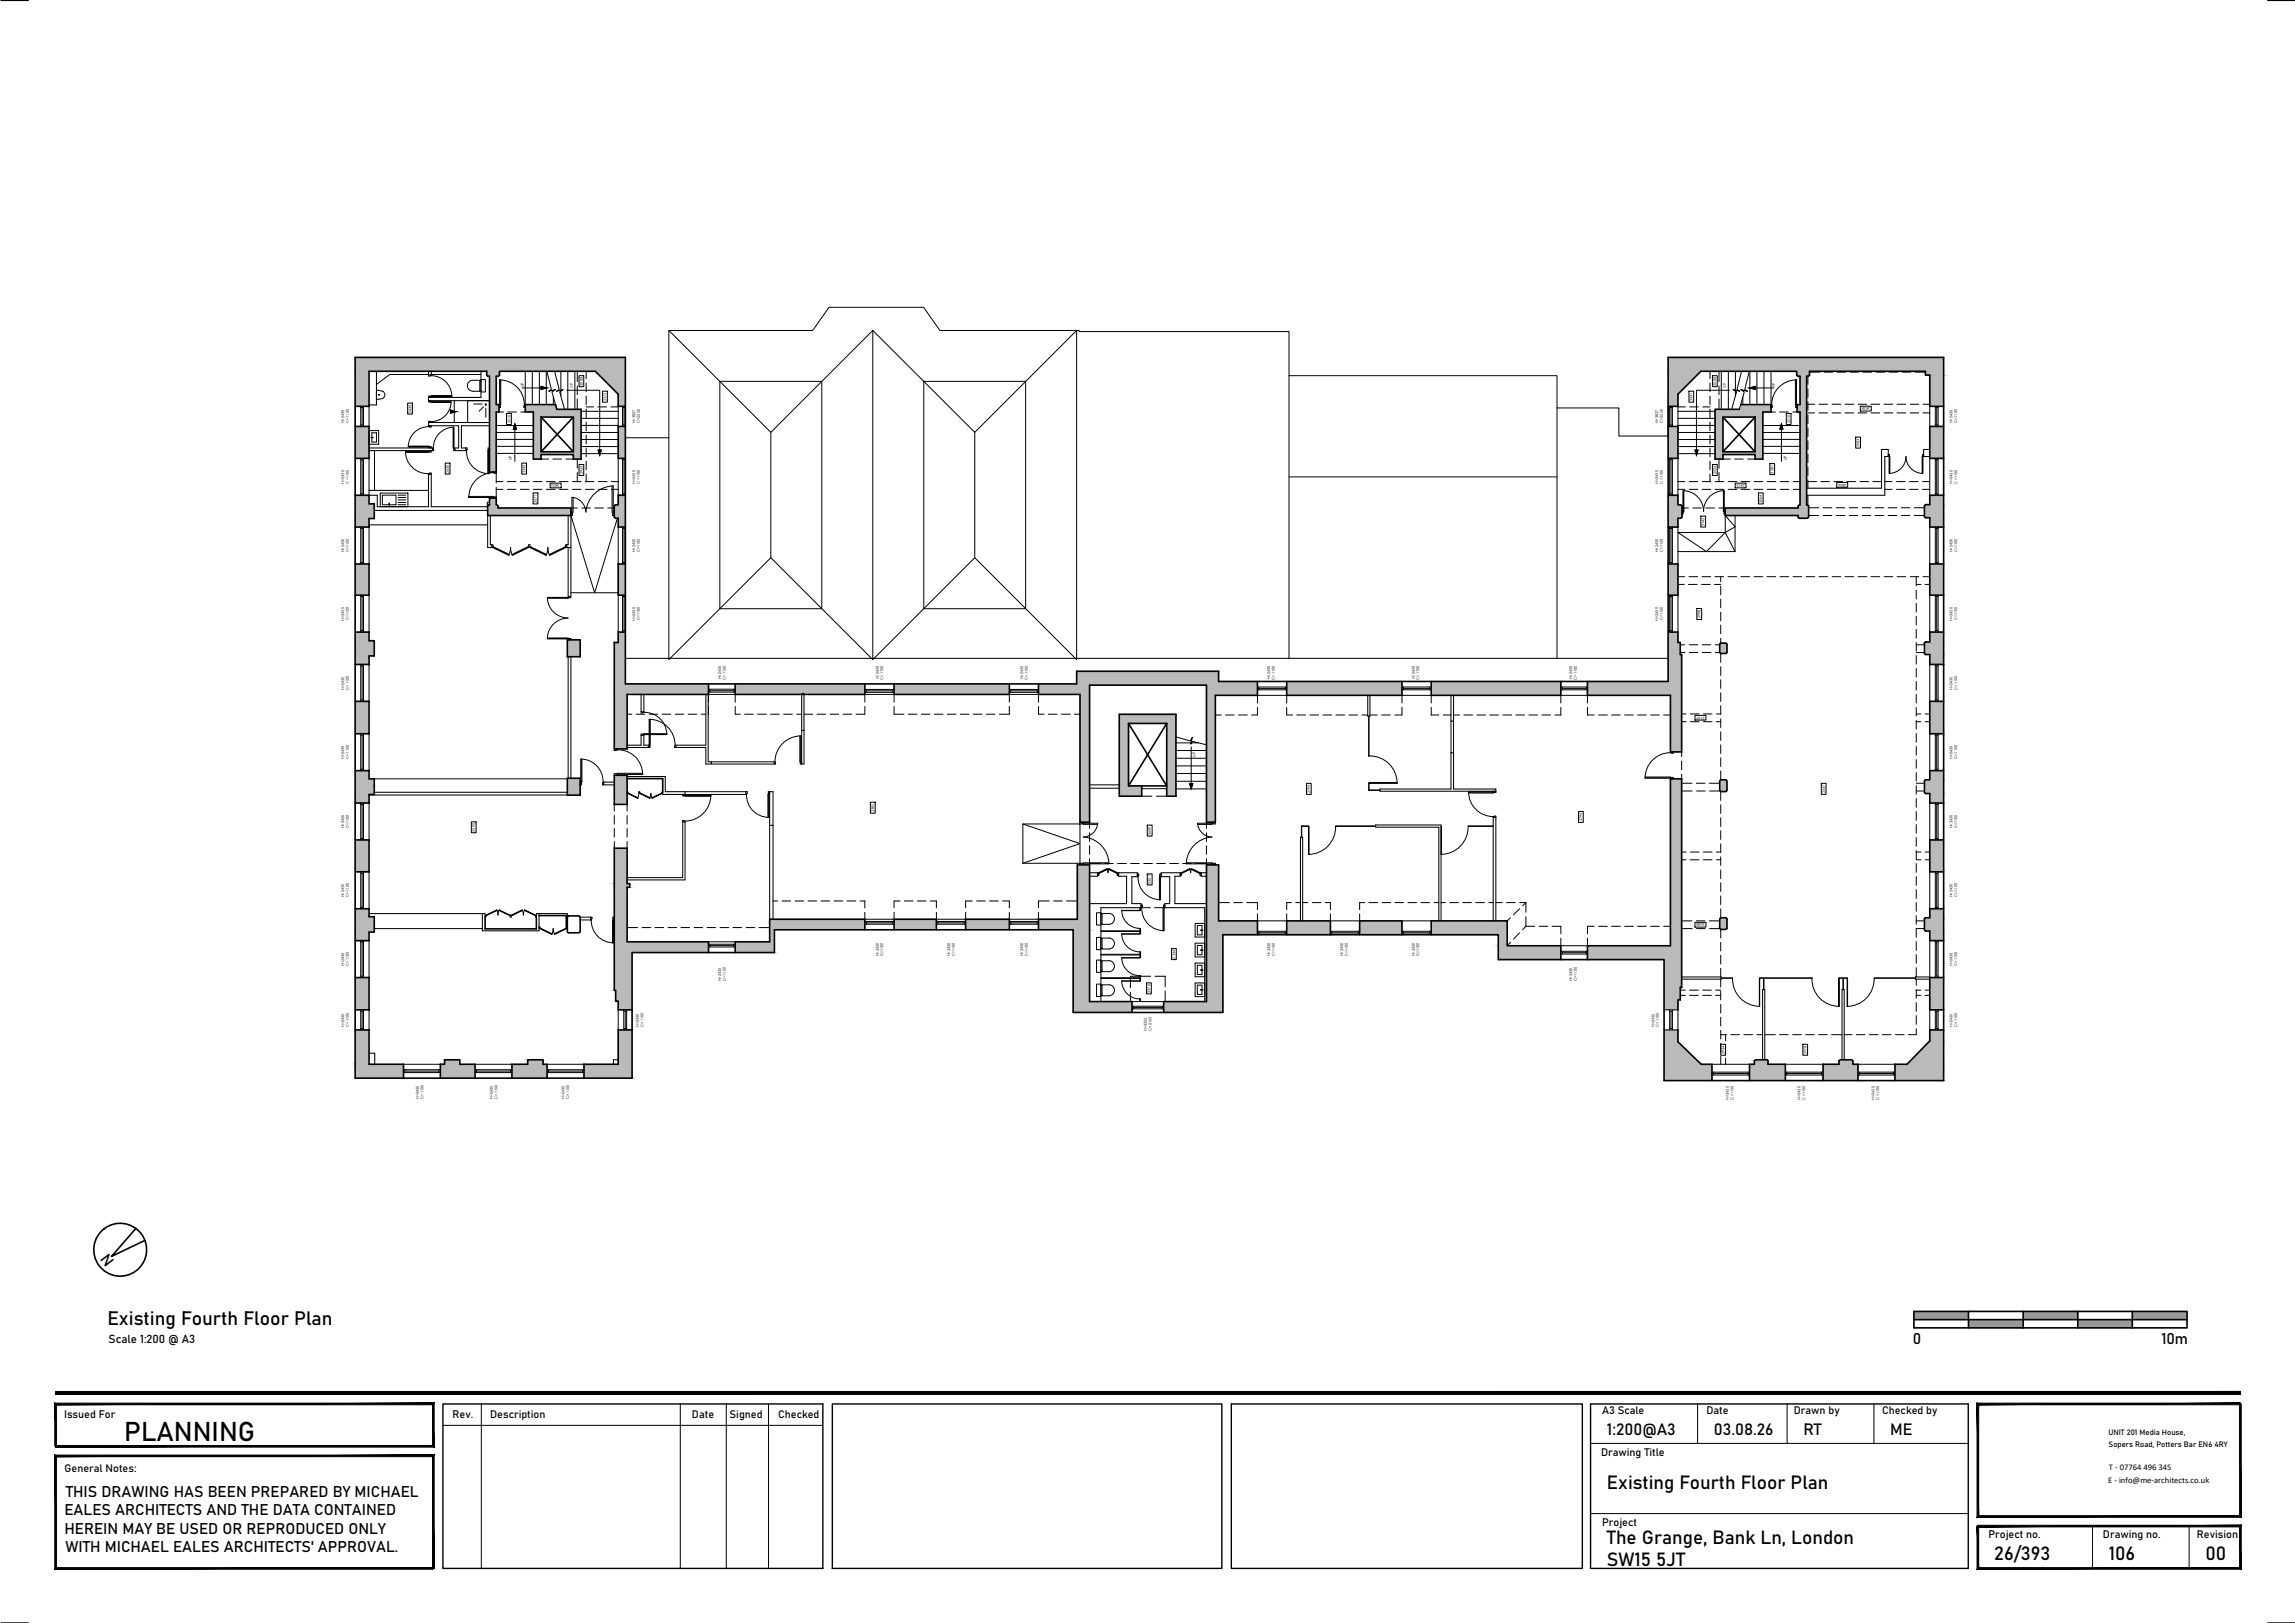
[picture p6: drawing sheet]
<svg xmlns="http://www.w3.org/2000/svg" width="420mm" height="297mm" viewBox="0 0 420 297" stroke-linecap="round" stroke-linejoin="round" font-family="sans-serif">
<defs><g id="words">
<text font-size="4.9" x="22.8" y="263.7">PLANNING</text>
<g font-size="3.5">
<text x="19.7" y="242.5">Existing Fourth Floor Plan</text>
<text x="294.2" y="272.5">Existing Fourth Floor Plan</text>
<text x="294.2" y="286.5">SW15 5JT</text>
<text x="294.2" y="282.5">The Grange, Bank Ln, London</text>
<text x="365.1" y="285.5">26/393</text>
<text x="386.1" y="285.5">106</text>
<text x="403.8" y="285.5">00</text>
</g>
<g font-size="3">
<text x="294.2" y="262.7">1:200@A3</text>
<text x="313.8" y="262.7">03.08.26</text>
<text x="330.2" y="262.7">RT</text>
<text x="346.1" y="262.7">ME</text>
</g>
<g font-size="2.8">
<text x="21" y="230.7" transform="rotate(-128 21 230.7)">N</text>
<text x="350.2" y="246">0</text>
<text x="395.7" y="246">10m</text>
<text x="12" y="274">THIS DRAWING HAS BEEN PREPARED BY MICHAEL</text>
<text x="11.8" y="277.3">EALES ARCHITECTS AND THE DATA CONTAINED</text>
<text x="11.8" y="280.7">HEREIN MAY BE USED OR REPRODUCED ONLY</text>
<text x="12" y="284">WITH MICHAEL EALES ARCHITECTS' APPROVAL.</text>
</g>
<text font-size="2.1" x="19.9" y="245.7">Scale 1:200 @ A3</text>
<g font-size="2">
<text x="11.7" y="259.4">Issued For</text>
<text x="82.8" y="259.5">Rev.</text>
<text x="89.7" y="259.5">Description</text>
<text x="126.7" y="259.5">Date</text>
<text x="133.6" y="259.5">Signed</text>
<text x="142.5" y="259.5">Checked</text>
<text x="293.3" y="258.9">A3 Scale</text>
<text x="312.4" y="258.9">Date</text>
<text x="328.4" y="258.9">Drawn by</text>
<text x="344.6" y="258.9">Checked by</text>
<text x="11.8" y="269.4">General Notes:</text>
<text x="293.1" y="266.4">Drawing Title</text>
<text x="293.3" y="279.3">Project</text>
<text x="364" y="281.5">Project no.</text>
<text x="385" y="281.5">Drawing no.</text>
<text x="402.2" y="281.5">Revision</text>
</g>
<g font-size="1.6">
<text x="386.1" y="269.1">T - 07764 496 345</text>
<text x="386" y="271.3">E - info@me-architects.co.uk</text>
</g>
<g font-size="1.4">
<text x="386" y="262.6">UNIT 201 Media House,</text>
<text x="386" y="264.8">Sopers Road, Potters Bar EN6 4RY</text>
</g>
<g font-size=".7">
<text x="95.9" y="70.9" transform="rotate(-90 95.9 70.9)">UP</text>
<text x="104.9" y="71" transform="rotate(-90 104.9 71)">UP</text>
<text x="106.7" y="70.6" transform="rotate(-90 106.7 70.6)">3088</text>
<text x="314.2" y="70.6" transform="rotate(-90 314.2 70.6)">3088</text>
<text x="316" y="71" transform="rotate(-90 316 71)">UP</text>
<text x="324.9" y="70.9" transform="rotate(-90 324.9 70.9)">UP</text>
<text x="63" y="77.5" transform="rotate(-90 63 77.5)">H=2430</text>
<text x="63.8" y="77.4" transform="rotate(-90 63.8 77.4)">C=1100</text>
<text x="75.3" y="75.6" transform="rotate(-90 75.3 75.6)">2430</text>
<text x="93.4" y="77.5" transform="rotate(-90 93.4 77.5)">2510</text>
<text x="111" y="73.4" transform="rotate(-90 111 73.4)">3375</text>
<text x="116.3" y="77.5" transform="rotate(-90 116.3 77.5)">H=3827</text>
<text x="117.1" y="77.4" transform="rotate(-90 117.1 77.4)">C=2250</text>
<text x="303.6" y="77.5" transform="rotate(-90 303.6 77.5)">H=3827</text>
<text x="304.4" y="77.4" transform="rotate(-90 304.4 77.4)">C=2250</text>
<text x="309.9" y="73.4" transform="rotate(-90 309.9 73.4)">3341</text>
<text x="327.7" y="77.5" transform="rotate(-90 327.7 77.5)">2510</text>
<text x="342.4" y="74.6" transform="rotate(180 342.4 74.6)">2838</text>
<text x="357.5" y="77.5" transform="rotate(-90 357.5 77.5)">H=2430</text>
<text x="358.3" y="77.4" transform="rotate(-90 358.3 77.4)">C=1100</text>
<text x="340.4" y="81.8" transform="rotate(-90 340.4 81.8)">2983</text>
<text x="63" y="88.5" transform="rotate(-90 63 88.5)">H=2430</text>
<text x="63.8" y="88.5" transform="rotate(-90 63.8 88.5)">C=1100</text>
<text x="82.2" y="86.6" transform="rotate(-90 82.2 86.6)">2430</text>
<text x="93.7" y="84.3" transform="rotate(-90 93.7 84.3)">UP</text>
<text x="96.2" y="86.6" transform="rotate(-90 96.2 86.6)">3345</text>
<text x="102.4" y="88.6" transform="rotate(180 102.4 88.6)">2802</text>
<text x="106.7" y="86.8" transform="rotate(-90 106.7 86.8)">2924</text>
<text x="116.3" y="88.5" transform="rotate(-90 116.3 88.5)">H=2430</text>
<text x="117.1" y="88.5" transform="rotate(-90 117.1 88.5)">C=1100</text>
<text x="303.6" y="88.5" transform="rotate(-90 303.6 88.5)">H=2430</text>
<text x="304.4" y="88.5" transform="rotate(-90 304.4 88.5)">C=1100</text>
<text x="314.2" y="86.8" transform="rotate(-90 314.2 86.8)">2924</text>
<text x="319.5" y="88.6" transform="rotate(180 319.5 88.6)">2812</text>
<text x="324.7" y="86.7" transform="rotate(-90 324.7 86.7)">3381</text>
<text x="327.2" y="84.3" transform="rotate(-90 327.2 84.3)">UP</text>
<text x="338.1" y="88.5" transform="rotate(180 338.1 88.5)">2866</text>
<text x="357.5" y="88.5" transform="rotate(-90 357.5 88.5)">H=2430</text>
<text x="358.3" y="88.5" transform="rotate(-90 358.3 88.5)">C=1100</text>
<text x="98.3" y="92" transform="rotate(-90 98.3 92)">3071</text>
<text x="322.6" y="92" transform="rotate(-90 322.6 92)">3064</text>
<text x="63" y="101.1" transform="rotate(-90 63 101.1)">H=2430</text>
<text x="63.8" y="101.1" transform="rotate(-90 63.8 101.1)">C=1100</text>
<text x="116.3" y="101.1" transform="rotate(-90 116.3 101.1)">H=2430</text>
<text x="117.1" y="101.1" transform="rotate(-90 117.1 101.1)">C=1100</text>
<text x="303.6" y="101.1" transform="rotate(-90 303.6 101.1)">H=2430</text>
<text x="304.4" y="101.1" transform="rotate(-90 304.4 101.1)">C=1100</text>
<text x="312.1" y="96.3" transform="rotate(-90 312.1 96.3)">3142</text>
<text x="357.5" y="101.1" transform="rotate(-90 357.5 101.1)">H=2430</text>
<text x="358.3" y="101.1" transform="rotate(-90 358.3 101.1)">C=1100</text>
<text x="63" y="113.6" transform="rotate(-90 63 113.6)">H=2430</text>
<text x="63.8" y="113.5" transform="rotate(-90 63.8 113.5)">C=1100</text>
<text x="116.3" y="113.6" transform="rotate(-90 116.3 113.6)">H=2430</text>
<text x="117.1" y="113.5" transform="rotate(-90 117.1 113.5)">C=1100</text>
<text x="303.6" y="113.6" transform="rotate(-90 303.6 113.6)">H=2430</text>
<text x="304.4" y="113.5" transform="rotate(-90 304.4 113.5)">C=1100</text>
<text x="311.3" y="113.2" transform="rotate(-90 311.3 113.2)">2998</text>
<text x="357.5" y="113.6" transform="rotate(-90 357.5 113.6)">H=2430</text>
<text x="358.3" y="113.5" transform="rotate(-90 358.3 113.5)">C=1100</text>
<text x="132" y="124.3" transform="rotate(-90 132 124.3)">H=2430</text>
<text x="132.9" y="124.4" transform="rotate(-90 132.9 124.4)">C=1100</text>
<text x="160.9" y="124.3" transform="rotate(-90 160.9 124.3)">H=2430</text>
<text x="161.7" y="124.4" transform="rotate(-90 161.7 124.4)">C=1100</text>
<text x="187.3" y="124.3" transform="rotate(-90 187.3 124.3)">H=2430</text>
<text x="188.2" y="124.4" transform="rotate(-90 188.2 124.4)">C=1100</text>
<text x="232.5" y="124.3" transform="rotate(-90 232.5 124.3)">H=2430</text>
<text x="233.4" y="124.4" transform="rotate(-90 233.4 124.4)">C=1100</text>
<text x="259" y="124.3" transform="rotate(-90 259 124.3)">H=2430</text>
<text x="259.8" y="124.4" transform="rotate(-90 259.8 124.4)">C=1100</text>
<text x="287.8" y="124.3" transform="rotate(-90 287.8 124.3)">H=2430</text>
<text x="288.7" y="124.4" transform="rotate(-90 288.7 124.4)">C=1100</text>
<text x="63" y="126.2" transform="rotate(-90 63 126.2)">H=2430</text>
<text x="63.8" y="126.2" transform="rotate(-90 63.8 126.2)">C=1100</text>
<text x="312.1" y="131.1" transform="rotate(180 312.1 131.1)">2769</text>
<text x="357.5" y="126.2" transform="rotate(-90 357.5 126.2)">H=2430</text>
<text x="358.3" y="126.2" transform="rotate(-90 358.3 126.2)">C=1100</text>
<text x="63" y="138.9" transform="rotate(-90 63 138.9)">H=2430</text>
<text x="63.8" y="138.9" transform="rotate(-90 63.8 138.9)">C=1100</text>
<text x="218.8" y="138.5" transform="rotate(-90 218.8 138.5)">UP</text>
<text x="357.5" y="138.9" transform="rotate(-90 357.5 138.9)">H=2430</text>
<text x="358.3" y="138.9" transform="rotate(-90 358.3 138.9)">C=1100</text>
<text x="160" y="148.6" transform="rotate(-90 160 148.6)">2385</text>
<text x="239.9" y="145.2" transform="rotate(-90 239.9 145.2)">2794</text>
<text x="334.1" y="145.2" transform="rotate(-90 334.1 145.2)">2547</text>
<text x="63" y="151.6" transform="rotate(-90 63 151.6)">H=2430</text>
<text x="63.8" y="151.6" transform="rotate(-90 63.8 151.6)">C=1100</text>
<text x="87" y="152.2" transform="rotate(-90 87 152.2)">2390</text>
<text x="210.7" y="152.8" transform="rotate(-90 210.7 152.8)">2649</text>
<text x="289.7" y="150.3" transform="rotate(-90 289.7 150.3)">2794</text>
<text x="357.5" y="151.6" transform="rotate(-90 357.5 151.6)">H=2430</text>
<text x="358.3" y="151.6" transform="rotate(-90 358.3 151.6)">C=1100</text>
<text x="210.7" y="161.7" transform="rotate(-90 210.7 161.7)">2301</text>
<text x="63" y="164.2" transform="rotate(-90 63 164.2)">H=2430</text>
<text x="63.8" y="164.2" transform="rotate(-90 63.8 164.2)">C=1100</text>
<text x="357.5" y="164.2" transform="rotate(-90 357.5 164.2)">H=2430</text>
<text x="358.3" y="164.2" transform="rotate(-90 358.3 164.2)">C=1100</text>
<text x="312.1" y="169" transform="rotate(180 312.1 169)">2688</text>
<text x="63" y="176.8" transform="rotate(-90 63 176.8)">H=2430</text>
<text x="63.8" y="176.8" transform="rotate(-90 63.8 176.8)">C=1100</text>
<text x="132" y="179.6" transform="rotate(-90 132 179.6)">H=2430</text>
<text x="132.9" y="179.5" transform="rotate(-90 132.9 179.5)">C=1100</text>
<text x="160.9" y="175" transform="rotate(-90 160.9 175)">H=2430</text>
<text x="161.7" y="175" transform="rotate(-90 161.7 175)">C=1100</text>
<text x="173.9" y="175" transform="rotate(-90 173.9 175)">H=2430</text>
<text x="174.8" y="175" transform="rotate(-90 174.8 175)">C=1100</text>
<text x="187.3" y="175" transform="rotate(-90 187.3 175)">H=2430</text>
<text x="188.2" y="175" transform="rotate(-90 188.2 175)">C=1100</text>
<text x="215.2" y="175.4" transform="rotate(-90 215.2 175.4)">2344</text>
<text x="232.5" y="175" transform="rotate(-90 232.5 175)">H=2430</text>
<text x="233.4" y="175" transform="rotate(-90 233.4 175)">C=1100</text>
<text x="245.9" y="175" transform="rotate(-90 245.9 175)">H=2430</text>
<text x="246.7" y="175" transform="rotate(-90 246.7 175)">C=1100</text>
<text x="259" y="175" transform="rotate(-90 259 175)">H=2430</text>
<text x="259.8" y="175" transform="rotate(-90 259.8 175)">C=1100</text>
<text x="287.8" y="179.6" transform="rotate(-90 287.8 179.6)">H=2430</text>
<text x="288.7" y="179.5" transform="rotate(-90 288.7 179.5)">C=1100</text>
<text x="357.5" y="176.8" transform="rotate(-90 357.5 176.8)">H=2430</text>
<text x="358.3" y="176.8" transform="rotate(-90 358.3 176.8)">C=1100</text>
<text x="210.6" y="181.7" transform="rotate(-90 210.6 181.7)">3376</text>
<text x="63" y="187.9" transform="rotate(-90 63 187.9)">H=2430</text>
<text x="63.8" y="187.9" transform="rotate(-90 63.8 187.9)">C=1100</text>
<text x="117" y="187.9" transform="rotate(-90 117 187.9)">H=2430</text>
<text x="117.8" y="187.9" transform="rotate(-90 117.8 187.9)">C=1100</text>
<text x="210" y="188.7" transform="rotate(-90 210 188.7)">H=3323</text>
<text x="210.8" y="188.6" transform="rotate(-90 210.8 188.6)">C=2163</text>
<text x="302.9" y="187.9" transform="rotate(-90 302.9 187.9)">H=2430</text>
<text x="303.7" y="187.9" transform="rotate(-90 303.7 187.9)">C=1100</text>
<text x="357.5" y="187.9" transform="rotate(-90 357.5 187.9)">H=2430</text>
<text x="358.3" y="187.9" transform="rotate(-90 358.3 187.9)">C=1100</text>
<text x="315.7" y="192.9" transform="rotate(-90 315.7 192.9)">2934</text>
<text x="330.7" y="192.9" transform="rotate(-90 330.7 192.9)">2978</text>
<text x="76.7" y="201.1" transform="rotate(-90 76.7 201.1)">H=2430</text>
<text x="77.5" y="201.1" transform="rotate(-90 77.5 201.1)">C=1100</text>
<text x="90.2" y="201.1" transform="rotate(-90 90.2 201.1)">H=2430</text>
<text x="91.1" y="201.1" transform="rotate(-90 91.1 201.1)">C=1100</text>
<text x="103.4" y="201.1" transform="rotate(-90 103.4 201.1)">H=2430</text>
<text x="104.2" y="201.1" transform="rotate(-90 104.2 201.1)">C=1100</text>
<text x="316.5" y="201.3" transform="rotate(-90 316.5 201.3)">H=2430</text>
<text x="317.4" y="201.2" transform="rotate(-90 317.4 201.2)">C=1100</text>
<text x="329.6" y="201.3" transform="rotate(-90 329.6 201.3)">H=2430</text>
<text x="330.5" y="201.2" transform="rotate(-90 330.5 201.2)">C=1100</text>
<text x="343.2" y="201.3" transform="rotate(-90 343.2 201.3)">H=2430</text>
<text x="344" y="201.2" transform="rotate(-90 344 201.2)">C=1100</text>
</g>
</g></defs>
<!-- layer: MEA_Walls_Existing -->
<g fill="#bababa" stroke="#bababa" stroke-width=".18">
<path d="M65 65.4l49.5 2.6v-2.6zM65 65.4l49.5 2.6h-49.5z"/>
<path d="M89.1 68l2.3 .7v-.7zM89.1 68l2.3 .7h-2.3z"/>
<path d="M89.1 68.7l2.1 .2 .2-.2zM89.1 68.7l2.1 .2h-1.9z"/>
<path d="M109 68l5.5 4.1v-4.1zM109 68l5.5 4.1h-1.3z"/>
<path d="M89.6 68.9l1.2 5.1v-5.1zM89.6 68.9l1.2 5.1h-1.2z"/>
<path d="M113.2 72.1l1.3 2.3v-2.3zM113.2 72.1l1.3 2.3h-1.3z"/>
<path d="M65 68l2.6 6.4v-6.4zM65 68l2.6 6.4h-2.6z"/>
<path d="M89.6 74l1.8 1.4v-1.4zM89.6 74l1.8 1.4h-1.8z"/>
<path d="M113.2 78l1.3 5.9v-5.9zM113.2 78l1.3 5.9h-1.3z"/>
<path d="M89.6 75.4l1.2 11v-11zM89.6 75.4l1.2 11h-1.2z"/>
<path d="M113.2 90.6l1.3 1.8v-1.8zM113.2 90.6l1.3 1.8h-1.3z"/>
<path d="M112.6 92.4l1.9 .2v-.2zM112.6 92.4l1.9 .2h-2z"/>
<path d="M112.5 92.6l2 2v-2zM112.5 92.6l2 2h-2z"/>
<path d="M112.5 94.6l2 .3v-.3zM112.5 94.6l2 .3h-1.9z"/>
<path d="M113.2 94.9l1.3 1.6v-1.6zM113.2 94.9l1.3 1.6h-1.3z"/>
<path d="M113.2 103.2l1.3 5.7v-5.7zM113.2 103.2l1.3 5.7h-1.3z"/>
<path d="M305.4 115.7l1.8 1.9v-1.9zM305.4 115.7l1.8 1.9h-1.8z"/>
<path d="M113.2 115.7l1.3 1.9v-1.9zM113.2 115.7l1.3 1.9h-1.3z"/>
<path d="M305.4 117.6l2.2 2.2v-2.2zM305.4 117.6l2.2 2.2h-2.2z"/>
<path d="M305.4 119.8l2.5 4.9v-4.9zM305.4 119.8l2.5 4.9h-2.5z"/>
<path d="M197.1 122.9l26 1.8v-1.8zM197.1 122.9l26 1.8h-26z"/>
<path d="M197.1 124.7l33.1 .5v-.5zM197.1 124.7l33.1 .5h-33.1z"/>
<path d="M112.5 117.6l2 7.6v-7.6zM112.5 117.6l2 7.6h-2z"/>
<path d="M190.1 125.2l40.1 .2v-.2zM190.1 125.2l40.1 .2h-40.1z"/>
<path d="M134.6 125.2l23.7 1.7v-1.7zM134.6 125.2l23.7 1.7h-23.7z"/>
<path d="M147 126.9h11.3zM147 126.9h11.3z"/>
<path d="M134.6 126.9h12.3zM134.6 126.9h12.4z"/>
<path d="M147 126.9h11.3zM147 126.9h11.3z"/>
<path d="M134.6 126.9h12.3zM134.6 126.9h12.3z"/>
<path d="M147.1 126.9h11.2zM147.1 126.9h11.2z"/>
<path d="M134.6 126.9h12.3zM134.6 126.9h12.3z"/>
<path d="M147.1 126.9l11.2 .1zM147.1 126.9l11.2 .1z"/>
<path d="M134.6 126.9h12.3zM134.6 126.9l12.2 .1z"/>
<path d="M147.1 127h11.2zM147.1 127h11.2z"/>
<path d="M134.6 127h12.2zM134.6 127h12.2z"/>
<path d="M147.2 127h11.1zM147.2 127h11.1z"/>
<path d="M134.6 127h12.2zM134.6 127h12.2z"/>
<path d="M147.2 127l11.1 .1zM147.2 127l11.1 .1z"/>
<path d="M134.6 127h12.2zM134.6 127l12.2 .1z"/>
<path d="M112.5 125.2l17.2 1.9v-1.9zM112.5 125.2l17.2 1.9h-17.2z"/>
<path d="M190.1 125.4l9.4 1.7v-1.7zM190.1 125.4l9.4 1.7h-9.4z"/>
<path d="M163.7 125.2l21.1 1.9v-1.9zM163.7 125.2l21.1 1.9h-21.1z"/>
<path d="M147.2 127.1h11.1zM147.2 127.1h11.1z"/>
<path d="M134.6 127.1h12.2zM134.6 127.1h12.2z"/>
<path d="M290.6 124.7l17.3 2.6v-2.6zM290.6 124.7l17.3 2.6h-17.3z"/>
<path d="M262 124.7l23.8 2.6v-2.6zM262 124.7l23.8 2.6h-23.8z"/>
<path d="M235.6 124.7l21.1 2.6v-2.6zM235.6 124.7l21.1 2.6h-21.1z"/>
<path d="M220.9 125.4l9.3 1.9v-1.9zM220.9 125.4l9.3 1.9h-9.3z"/>
<path d="M112.5 127.1l2.3 10v-10zM112.5 127.1l2.3 10h-2.3z"/>
<path d="M305.8 127.3l2.1 10.3v-10.3zM305.8 127.3l2.1 10.3h-2.1z"/>
<path d="M220.9 127.3l1.6 23.2v-23.2zM220.9 127.3l1.6 23.2h-1.6z"/>
<path d="M197.7 127.1l1.8 23.4v-23.4zM197.7 127.1l1.8 23.4h-1.8z"/>
<path d="M305.4 65.4l50.4 2.6v-2.6zM305.4 65.4l50.4 2.6h-50.4z"/>
<path d="M352.5 68l3.3 .7v-.7zM352.5 68l3.3 .7h-3.3z"/>
<path d="M328.9 68l2.4 .7v-.7zM328.9 68l2.4 .7h-2.4z"/>
<path d="M328.9 68.7l2.2 .2 .2-.2zM328.9 68.7l2.2 .2h-2z"/>
<path d="M305.4 68l1.8 4.1 4.2-4.1zM305.4 68l1.8 4.1h-1.8z"/>
<path d="M329.5 68.9l1.3 5.1v-5.1zM329.5 68.9l1.3 5.1h-1.3z"/>
<path d="M353.3 68.7l2.5 5.7v-5.7zM353.3 68.7l2.5 5.7h-2.5z"/>
<path d="M305.4 72.1l1.8 2.3v-2.3zM305.4 72.1l1.8 2.3h-1.8z"/>
<path d="M329 74l1.8 .6v-.6zM329 74l1.8 .6h-1.8z"/>
<path d="M318.7 74l5.5 .9v-.9zM318.7 74l5.5 .9h-5.8z"/>
<path d="M314 74.9l10.2 .5v-.5zM314 74.9l10.2 .5h-10.2z"/>
<path d="M329 74.6l1.8 .8v-.8zM329 74.6l1.8 .8h-1.8z"/>
<path d="M314 75.4l8.7 .9v-.9zM314 75.4l8.7 .9h-8.7z"/>
<path d="M305.4 78l1.8 1.8v-1.8zM305.4 78l1.8 1.8h-1.8z"/>
<path d="M321.3 76.3l1.4 6.4v-6.4zM321.3 76.3l1.4 6.4h-1.4z"/>
<path d="M314 76.3l1.4 6.4v-6.4zM314 76.3l1.4 6.4h-1.4z"/>
<path d="M314 82.7l8.7 .5v-.5zM314 82.7l8.7 .5h-8.7z"/>
<path d="M353.3 78l2.5 5.9v-5.9zM353.3 78l2.5 5.9h-2.5z"/>
<path d="M305.4 79.8l1.8 4.1v-4.1zM305.4 79.8l1.8 4.1h-1.8z"/>
<path d="M65 78l2.6 5.9v-5.9zM65 78l2.6 5.9h-2.6z"/>
<path d="M321.3 83.2l1.4 .8v-.8zM321.3 83.2l1.4 .8h-1.4z"/>
<path d="M314 83.2l1.4 .8v-.8zM314 83.2l1.4 .8h-1.4z"/>
<path d="M65 90.6l2.6 1.6v-1.6zM65 90.6l2.6 1.6h-2.6z"/>
<path d="M353.3 90.6l2.5 1.8v-1.8zM353.3 90.6l2.5 1.8h-2.5z"/>
<path d="M329.5 75.4l1.3 17v-17zM329.5 75.4l1.3 17h-1.3z"/>
<path d="M305.4 90.6l1.8 1.8v-1.8zM305.4 90.6l1.8 1.8h-1.8z"/>
<path d="M89.6 91.2l1.2 1.2v-1.2zM89.6 91.2l1.2 1.2h-1.2z"/>
<path d="M352.5 92.4l3.3 .2v-.2zM352.5 92.4l3.3 .2h-3.5z"/>
<path d="M329.4 92.4l1.7 .2-.2-.2zM329.4 92.4l1.7 .2h-1.9z"/>
<path d="M305.4 92.4l2.5 .2-.2-.2zM305.4 92.4l2.5 .2h-2.5z"/>
<path d="M89.5 92.4l1.7 .2-.2-.2zM89.5 92.4l1.7 .2h-1.9z"/>
<path d="M329.2 92.6l1.9 .4v-.4zM329.2 92.6l1.9 .4h-1.9z"/>
<path d="M89.3 92.6l1.9 .4v-.4zM89.3 92.6l1.9 .4h-1.9z"/>
<path d="M89.3 93l15.2 .7v-.7zM89.3 93l15.2 .7h-15.2z"/>
<path d="M315.8 93l15.3 1.3v-1.3zM315.8 93l15.3 1.3h-15.3z"/>
<path d="M89.3 93.7l15.2 .6v-.6zM89.3 93.7l15.2 .6h-15.2z"/>
<path d="M352.3 92.6l3.5 2v-2zM352.3 92.6l3.5 2h-3.5z"/>
<path d="M329.2 94.3l1.9 .3v-.3zM329.2 94.3l1.9 .3h-1.9z"/>
<path d="M305.4 92.6l2.5 2v-2zM305.4 92.6l2.5 2h-2.5z"/>
<path d="M352.3 94.6l3.5 .1v-.1zM352.3 94.6l3.5 .1h-3.3z"/>
<path d="M329.2 94.6l1.7 .3 .2-.3zM329.2 94.6l1.7 .3h-1.5z"/>
<path d="M305.4 94.6l2.3 .3 .2-.3zM305.4 94.6l2.3 .3h-2.3z"/>
<path d="M65 92.2l3.5 2.7v-2.7zM65 92.2l3.5 2.7h-3.5z"/>
<path d="M353.3 94.7l2.5 1.8v-1.8zM353.3 94.7l2.5 1.8h-2.5z"/>
<path d="M305.4 94.9l1.8 1.6v-1.6zM305.4 94.9l1.8 1.6h-1.8z"/>
<path d="M65 94.9l2.6 1.6v-1.6zM65 94.9l2.6 1.6h-2.6z"/>
<path d="M353.3 103.2l2.5 5.7v-5.7zM353.3 103.2l2.5 5.7h-2.5z"/>
<path d="M305.4 103.2l1.8 5.7v-5.7zM305.4 103.2l1.8 5.7h-1.8z"/>
<path d="M65 103.2l2.6 5.7v-5.7zM65 103.2l2.6 5.7h-2.6z"/>
<path d="M65 115.7l2.6 1.6v-1.6zM65 115.7l2.6 1.6h-2.6z"/>
<path d="M353.3 115.7l2.5 1.8v-1.8zM353.3 115.7l2.5 1.8h-2.5z"/>
<path d="M352.5 117.5l3.3 .2v-.2zM352.5 117.5l3.3 .2h-3.5z"/>
<path d="M315 117.7l1.2 .2-.2-.2zM314.8 117.9l.2-.2 1.2 .2z"/>
<path d="M314.8 117.9l1.4 1.5v-1.5zM314.8 117.9l1.4 1.5h-1.4z"/>
<path d="M314.8 119.4l1.2 .2 .2-.2zM314.8 119.4l1.2 .2h-1z"/>
<path d="M352.3 117.7l3.5 1.9v-1.9zM352.3 117.7l3.5 1.9h-3.5z"/>
<path d="M352.3 119.6l3.5 .2v-.2zM352.3 119.6l3.5 .2h-3.3z"/>
<path d="M65 117.3l3.5 2.7v-2.7zM65 117.3l3.5 2.7h-3.5z"/>
<path d="M103.9 117.1l2.3 3.1v-3.1zM103.9 117.1l2.3 3.1h-2.3z"/>
<path d="M353.3 119.8l2.5 1.8v-1.8zM353.3 119.8l2.5 1.8h-2.5z"/>
<path d="M65 120l2.6 1.6v-1.6zM65 120l2.6 1.6h-2.6z"/>
<path d="M204.9 130.7l10.4 1.7v-1.7zM204.9 130.7l10.4 1.7h-10.4z"/>
<path d="M353.3 128.4l2.5 5.9v-5.9zM353.3 128.4l2.5 5.9h-2.5z"/>
<path d="M65 128.4l2.6 5.9v-5.9zM65 128.4l2.6 5.9h-2.6z"/>
<path d="M65 141l2.6 1.5v-1.5zM65 141l2.6 1.5h-2.6z"/>
<path d="M353.3 141l2.5 1.7v-1.7zM353.3 141l2.5 1.7h-2.5z"/>
<path d="M352.5 142.7l3.3 .2v-.2zM352.5 142.7l3.3 .2h-3.5z"/>
<path d="M315 142.7l1.2 .2-.2-.2zM314.8 142.9l.2-.2 1.2 .2z"/>
<path d="M213.6 132.4l1.7 11.4v-11.4zM213.6 132.4l1.7 11.4h-1.7z"/>
<path d="M204.9 132.4l1.7 11.4v-11.4zM204.9 132.4l1.7 11.4h-1.7z"/>
<path d="M314.8 142.9l1.4 1.8v-1.8zM314.8 142.9l1.4 1.8h-1.4z"/>
<path d="M314.8 144.7l1.2 .2 .2-.2zM314.8 144.7l1.2 .2h-1z"/>
<path d="M352.3 142.9l3.5 2.1v-2.1zM352.3 142.9l3.5 2.1h-3.5z"/>
<path d="M352.3 145l3.5 .2v-.2zM352.3 145l3.5 .2h-3.3z"/>
<path d="M65 142.5l3.5 2.9v-2.9zM65 142.5l3.5 2.9h-3.5z"/>
<path d="M103.9 142.4l2.3 3.1v-3.1zM103.9 142.4l2.3 3.1h-2.3z"/>
<path d="M213.6 143.8l1.7 1.9v-1.9zM213.6 143.8l1.7 1.9h-1.7z"/>
<path d="M204.9 143.8l4.1 1.9v-1.9zM204.9 143.8l4.1 1.9h-4.1z"/>
<path d="M353.3 145.2l2.5 1.8v-1.8zM353.3 145.2l2.5 1.8h-2.5z"/>
<path d="M65 145.4l2.6 1.6v-1.6zM65 145.4l2.6 1.6h-2.6z"/>
<path d="M112.5 141.9l2.3 5.3v-5.3zM112.5 141.9l2.3 5.3h-2.3z"/>
<path d="M353.3 153.7l2.5 5.9v-5.9zM353.3 153.7l2.5 5.9h-2.5z"/>
<path d="M65 153.7l2.6 5.9v-5.9zM65 153.7l2.6 5.9h-2.6z"/>
<path d="M112.5 155.2l2.3 6.5v-6.5zM112.5 155.2l2.3 6.5h-2.3z"/>
<path d="M112.5 161.7l2.8 .7v-.7zM112.5 161.7l2.8 .7h-2.8z"/>
<path d="M65 166.3l2.6 1.5v-1.5zM65 166.3l2.6 1.5h-2.6z"/>
<path d="M353.3 166.3l2.5 1.7v-1.7zM353.3 166.3l2.5 1.7h-2.5z"/>
<path d="M352.5 168l3.3 .2v-.2zM352.5 168l3.3 .2h-3.5z"/>
<path d="M315 168l1.2 .2-.2-.2zM314.8 168.2l.2-.2 1.2 .2z"/>
<path d="M197.2 158.3l2.3 9.9v-9.9zM197.2 158.3l2.3 9.9h-2.3z"/>
<path d="M220.9 158.3l2.2 10.2v-10.2zM220.9 158.3l2.2 10.2h-2.2z"/>
<path d="M314.8 168.2l1.4 1.7v-1.7zM314.8 168.2l1.4 1.7h-1.4z"/>
<path d="M314.8 169.9l1.2 .2 .2-.2zM314.8 169.9l1.2 .2h-1z"/>
<path d="M190.1 168.2l9.4 2v-2zM190.1 168.2l9.4 2h-9.4z"/>
<path d="M176.8 168.2l8 2v-2zM176.8 168.2l8 2h-8z"/>
<path d="M163.7 168.2l7.7 2v-2zM163.7 168.2l7.7 2h-7.7z"/>
<path d="M140.9 168.2l17.4 2v-2zM140.9 168.2l17.4 2h-17.4z"/>
<path d="M352.3 168.2l3.5 2v-2zM352.3 168.2l3.5 2h-3.5z"/>
<path d="M352.3 170.2l3.5 .2v-.2zM352.3 170.2l3.5 .2h-3.3z"/>
<path d="M65 167.8l3.5 2.8v-2.8zM65 167.8l3.5 2.8h-3.5z"/>
<path d="M262 168.5l13.9 2.6v-2.6zM262 168.5l13.9 2.6h-13.9z"/>
<path d="M248.9 168.5l7.8 2.6v-2.6zM248.9 168.5l7.8 2.6h-7.8z"/>
<path d="M235.6 168.5l8 2.6v-2.6zM235.6 168.5l8 2.6h-8z"/>
<path d="M220.9 168.5l9.3 2.6v-2.6zM220.9 168.5l9.3 2.6h-9.3z"/>
<path d="M353.3 170.4l2.5 1.8v-1.8zM353.3 170.4l2.5 1.8h-2.5z"/>
<path d="M65 170.6l2.6 1.6v-1.6zM65 170.6l2.6 1.6h-2.6z"/>
<path d="M140.9 170.2l.9 2.2v-2.2zM140.9 170.2l.9 2.2h-.9z"/>
<path d="M112.5 162.4l2.3 10v-10zM112.5 162.4l2.3 10h-2.3z"/>
<path d="M305.8 142.5l2.1 30.6v-30.6zM305.8 142.5l2.1 30.6h-2.1z"/>
<path d="M274.3 171.1l1.6 2v-2zM274.3 171.1l1.6 2h-1.6z"/>
<path d="M134.6 172.4l7.2 1.9v-1.9zM134.6 172.4l7.2 1.9h-7.2z"/>
<path d="M112.5 172.4l17.2 1.9v-1.9zM112.5 172.4l17.2 1.9h-17.2z"/>
<path d="M290.6 173.1l17.3 2.5v-2.5zM290.6 173.1l17.3 2.5h-17.3z"/>
<path d="M274.3 173.1l11.5 2.5v-2.5zM274.3 173.1l11.5 2.5h-11.5z"/>
<path d="M304.7 175.6l3.2 5.1v-5.1zM304.7 175.6l3.2 5.1h-3.2z"/>
<path d="M112.5 174.3l3.2 7v-7zM112.5 174.3l3.2 7h-3.2z"/>
<path d="M304.7 180.7l2.9 2.3v-2.3zM304.7 180.7l2.9 2.3h-2.9z"/>
<path d="M112.7 181.3l3 1.9v-1.9zM112.7 181.3l3 1.9h-3z"/>
<path d="M220.9 171.1l3 12.2v-12.2zM220.9 171.1l3 12.2h-3z"/>
<path d="M196.5 170.2l3 13.1v-13.1zM196.5 170.2l3 13.1h-3z"/>
<path d="M113.2 183.2l2.5 1.6v-1.6zM113.2 183.2l2.5 1.6h-2.5z"/>
<path d="M353.3 178.9l2.5 5.9v-5.9zM353.3 178.9l2.5 5.9h-2.5z"/>
<path d="M304.7 183l2.5 1.8v-1.8zM304.7 183l2.5 1.8h-2.5z"/>
<path d="M65 178.9l2.6 5.9v-5.9zM65 178.9l2.6 5.9h-2.6z"/>
<path d="M213 183.3l10.9 2v-2zM213 183.3l10.9 2h-10.9z"/>
<path d="M196.5 183.3l10.7 2v-2zM196.5 183.3l10.7 2h-10.7z"/>
<path d="M353.3 188.5l2.5 2v-2zM353.3 188.5l2.5 2h-2.5z"/>
<path d="M304.7 188.5l2.5 2.2v-2.2zM304.7 188.5l2.5 2.2h-2.5z"/>
<path d="M336.9 194l2.3 .1-.2-.1zM336.7 194.1l.2-.1 2.3 .1z"/>
<path d="M321.4 194l2.3 .1-.2-.1zM321.2 194.1l.2-.1 2.3 .1z"/>
<path d="M353.3 190.5l2.5 4.3v-4.3zM353.3 190.5l2.5 4.3h-6.7z"/>
<path d="M336.7 194.1l2.5 .7v-.7zM336.7 194.1l2.5 .7h-2.5z"/>
<path d="M321.2 194.1l2.5 .7v-.7zM321.2 194.1l2.5 .7h-2.5z"/>
<path d="M304.7 190.7l6.7 4.1-4.2-4.1zM304.7 190.7l6.7 4.1h-6.7z"/>
<path d="M113.2 188.5l2.5 6.3v-6.3zM113.2 188.5l2.5 6.3h-2.5z"/>
<path d="M96.6 194l2.8 .8v-.8zM96.6 194l2.8 .8h-2.8z"/>
<path d="M81.4 194l2.8 .8v-.8zM81.4 194l2.8 .8h-2.8z"/>
<path d="M65 188.5l2.6 6.3v-6.3zM65 188.5l2.6 6.3h-2.6z"/>
<path d="M106.9 194.8l8.8 2.5v-2.5zM106.9 194.8l8.8 2.5h-8.8z"/>
<path d="M93.7 194.8l6.5 2.5v-2.5zM93.7 194.8l6.5 2.5h-6.5z"/>
<path d="M80.6 194.8l6.4 2.5v-2.5zM80.6 194.8l6.4 2.5h-6.4z"/>
<path d="M65 194.8l8.9 2.5v-2.5zM65 194.8l8.9 2.5h-8.9z"/>
<path d="M346.9 194.8l8.9 3v-3zM346.9 194.8l8.9 3h-8.9z"/>
<path d="M333.8 194.8l6.3 3v-3zM333.8 194.8l6.3 3h-6.3z"/>
<path d="M320.3 194.8l6.6 3v-3zM320.3 194.8l6.6 3h-6.6z"/>
<path d="M304.7 194.8l8.7 3v-3zM304.7 194.8l8.7 3h-8.7z"/>
<path d="M96.2 74l5.6 .6-.1-.6zM96.2 74l5.6 .6h-5.6z"/>
<path d="M96.2 74.6l5.7 .3-.1-.3zM96.2 74.6l5.7 .3h-5.7z"/>
<path d="M96.2 74.9l10.2 .5v-.5zM96.2 74.9l10.2 .5h-10.2z"/>
<path d="M97.6 75.4l8.8 .9v-.9zM97.6 75.4l8.8 .9h-8.8z"/>
<path d="M105 76.3l1.4 6.4v-6.4zM105 76.3l1.4 6.4h-1.4z"/>
<path d="M97.6 76.3l1.5 6.4v-6.4zM97.6 76.3l1.5 6.4h-1.5z"/>
<path d="M97.6 82.7l8.8 .5v-.5zM97.6 82.7l8.8 .5h-8.8z"/>
<path d="M105 83.2l1.4 .8v-.8zM105 83.2l1.4 .8h-1.4z"/>
<path d="M97.6 83.2l1.5 .8v-.8zM97.6 83.2l1.5 .8h-1.5z"/>
</g>
<!-- layer: BLOCKS -->
<g fill="none" stroke="#000" stroke-width=".18">
<path d="M66 77.8h.5M66 74.6h.5M66 74.4v3.6M66.3 74.6v3.2M66.5 74.4v3.6M67.6 74.4v3.6M67.6 78.8h1.7v2.5h-1.7zM68.9 72.8l.1-1.3 1.1 .1a.76 .76 0 0 1 0 1.3l-.9 .2M68.9 72.8l.1 .2 .2 .1M78.4 68.5h-7l-2.5 1.9M78.4 68.6h.6v.2h-.6zM78.4 72.5l.6 .1v.1h-.6z"/>
<path d="M78.4 77.1l.5 .1v.1h-.5zM78.4 73.3h.5v.2l-.5 .1zM78.5 78.1a3.7 3.7 0 0 0-3.8 3.5M78.5 77.9h.5v.3l-.5-.1zM78.9 68.8a3.8 3.8 0 0 1 3.8 3.6M78.9 73.5h3.7v.2h-3.7zM79 72.4h3.7v.2h-3.7zM79 68.5h9.1M82.6 73.7a3.7 3.7 0 0 1-3.7 3.5M83 78.2a3.8 3.8 0 0 0-3.7 3.8M83 78.2h.1v3.8h-.1zM85.6 73.3h4v4h-4z"/>
<path d="M86.5 69.6a1.01 1.01 0 0 0-.9 1 1.01 1.01 0 0 0 .9 1M86.5 69.6h1.3v.1M86.7 73.9h1.5M87.8 71.5v.1h-1.3M88.1 69.5h.8v2.2h-.8zM88.1 69.7h-.3v1.8h.3M88.5 74.5l-.8 .8M88.9 74.7v1.7M91.4 74h.1v.3h.1v.3h-.2zM91.5 69.5a4.5 4.5 0 0 1 4.5 4.5M91.5 69.5h.2v4.5h-.2zM91.5 69.5v4.5"/>
<path d="M96 74h.2v.6h-.3zM113.2 74.4v3.6M114 77.8h.5M114 74.6h.5M114 74.4v3.6M114.2 74.6v3.2M114.5 74.4v3.6M305.7 77.8h.5M305.7 74.6h.5M305.7 74.4v3.6M305.9 74.6v3.2M306.2 74.4v3.6"/>
<path d="M307.2 74.4v3.6M324.2 74h.2l.1 .6h-.3zM328.7 69.5h.2v4.5h-.2zM328.9 69.5a4.5 4.5 0 0 0-4.5 4.5M328.9 74h.1v.6h-.2zM328.9 69.5v4.5M353.3 74.4v3.6M354.3 74.4v3.6M354.3 77.8h.5M354.3 74.6h.5M354.6 74.6v3.2M354.8 74.4v3.6"/>
<path d="M66 96.7h.5M66 84.1h.5M66 90.4h.5M66 83.9v6.7M66 96.5v6.7M66.3 84.1v6.3M66.3 96.7v6.3M66.5 83.9v6.7M66.5 96.5v6.7M67.6 89.8h10.8M67.6 83.9v6.7M67.6 96.5v6.7"/>
<path d="M67.6 96.1h21.7M67.9 80l.4 .1zM68.1 80v-.8h.8v1.7h-.8v-.8M68.6 82.5v7.3M69.6 90.2h5.1v2.5h-5.1zM71.2 92.4h-1.2v-1.8h2.5v1.8h-1.2M71.2 92.1l.1 .4zM72.9 91h1.4M72.9 92.4h1.4M72.9 91.5h1.4M72.9 90.6h1.4M72.9 92h1.4"/>
<path d="M74.2 82.6a4.1 4.1 0 0 0 4.2 4.1M74.3 82.6h4.1v.2h-4.1zM74.3 82.6h4.1M74.7 81.6h3.8v.2h-3.8zM78.4 82.5h.6v.2l-.6-.1zM78.4 86.7l.6-.1v.2h-.6zM78.5 81.8l.5-.1v.3h-.5zM79.2 82h.1l.1 .5h-.2zM83.1 82h.2v.5h-.2zM85.3 82h.2l-.1 .5h-.1zM85.4 82.5a4.1 4.1 0 0 0 4.1 4.2M85.8 90.9h4.5v.1h-4.5z"/>
<path d="M85.8 91h4.5M89.3 82.5h.2v4.2h-.2zM89.4 82h.2v.5l-.2-.2zM89.5 82.5v4.2M90 99.7h.3l-.1 .5h-.2zM90.3 86.5a4.5 4.5 0 0 0-4.5 4.5M90.3 91l.5-.1v.3h-.5zM90.3 86.4h.5v.2l-.5-.1zM96.8 99.7h.2v.5h-.2zM103.5 99.7h.3v.5h-.2zM104.7 91a2.78 2.78 0 0 1 2.6 2.7M104.7 91v3h.1v.3h-.3v-.6h.4v-2.7"/>
<path d="M107.3 93.7a5.2 5.2 0 0 1 5-4.8v5.1M112.1 88.9v4.8h.4v.6h-.4l.2-.6M113.2 83.9v6.7M113.2 96.5v6.7M114 96.7h.5M114 84.1h.5M114 90.4h.5M114 83.9v6.7M114 96.5v6.7M114.2 84.1v6.3M114.2 96.7v6.3M114.5 83.9v6.7"/>
<path d="M114.5 96.5v6.7M305.7 96.7h.5M305.7 84.1h.5M305.7 90.4h.5M305.7 83.9v6.7M305.7 96.5v6.7M305.9 84.1v6.3M305.9 96.7v6.3M306.2 83.9v6.7M306.2 96.5v6.7M307.2 83.9v6.7M307.2 96.5v6.7"/>
<path d="M307.9 93.6h.2l.1 .5h-.3zM308.1 89.8h.2v3.8h-.2zM308.3 89.8a3.8 3.8 0 0 1 3.6 3.8 3.8 3.8 0 0 1 3.6-3.8M315.5 89.8h.2v3.8h-.2zM315.7 93.6h.1v.5h-.2zM345.7 83.1h.2l-.1 .5h-.1zM345.8 83.6h.2v3h-.2zM346 86.6a3.1 3.1 0 0 0 2.9-3.1 3.1 3.1 0 0 0 3 3.1M351.9 83.6h.1v3h-.1zM352 83.1h.2v.5h-.2zM353.3 83.9v6.7M353.3 96.5v6.7"/>
<path d="M354.3 83.9v6.7M354.3 96.5v6.7M354.3 96.7h.5M354.3 84.1h.5M354.3 90.4h.5M354.6 84.1v6.3M354.6 96.7v6.3M354.8 83.9v6.7M354.8 96.5v6.7M66 115.4h.5M66 109.2h.5M66 103h.5"/>
<path d="M66 108.9v6.8M66.3 109.2v6.2M66.5 108.9v6.8M67.6 108.9v6.8M90.3 100l2.9 1.5v.1l-3-1.4zM93.1 101.6l.4-1.4 .3 1.4M93.7 101.5l3-1.5 .1 .2-3 1.4zM97.1 100l3 1.5-.1 .1-3-1.4zM100.2 109.5a3.8 3.8 0 0 0 3.8 3.6M100.2 116.8h3.8v.1h-3.8zM100.2 109.3h3.8v.2h-3.8zM100.3 100.2l.3 1.4"/>
<path d="M100.3 100.2l-.3 1.4M100.6 101.5l2.9-1.5 .1 .2-3 1.4zM104 113.1a3.8 3.8 0 0 0-3.8 3.6M104 116.9l.5-.1v.3h-.5zM104 100.2v8.9M104.5 100.2v8.9h-.5v.2l.5 .1v-.3M113.2 108.9v6.8M114 115.4h.5M114 109.2h.5M114 103h.5M114 108.9v6.8M114.2 109.2v6.2"/>
<path d="M114.5 108.9v6.8M305.7 115.4h.5M305.7 109.2h.5M305.7 103h.5M305.7 108.9v6.8M305.9 109.2v6.2M306.2 108.9v6.8M307.2 108.9v6.8M353.3 108.9v6.8M354.3 108.9v6.8M354.3 115.4h.5M354.3 109.2h.5"/>
<path d="M354.3 103h.5M354.6 109.2v6.2M354.8 108.9v6.8M66 134.5h.5M66 121.9h.5M66 128.1h.5M66 121.6v6.8M66 134.3v6.7M66.3 121.9v6.2M66.3 134.5v6.3M66.5 121.6v6.8M66.5 134.3v6.7"/>
<path d="M67.6 121.6v6.8M67.6 134.3v6.7M104 120.2v22.2M104.5 120.2v22.2M106.3 138.9a4.1 4.1 0 0 1 4.1 4.2M106.4 138.9h.1v4.2h-.1zM106.4 138.9v4.2M112.5 137.1h.5v.1l-.5 .2zM113 137.2a4.5 4.5 0 0 1 4.6 4.5M117.4 134.4h.5v.2h-.5zM117.4 130.2h.5v.2l-.5 .1zM117.9 130.4a4.1 4.1 0 0 1 4.2 4"/>
<path d="M117.9 134.3h4.2v.1h-4.2zM117.9 134.4h4.2M118.7 136.4h.2l.1 .4h-.3zM118.9 131.6a4.7 4.7 0 0 1 4.7 4.8M118.9 131.7h.1v4.7h-.1zM118.9 131.7v4.7M123.6 136.4h.2v.4h-.3zM129.7 126.7h4.9M129.7 127.1h4.9M129.7 126.1h4.9M130 126.1v.6M130 126.4h4.3"/>
<path d="M130.2 139.4h11.7M134.3 126.1v.6M141.7 139.4v.4M141.9 139.4l.1 .4h-11.8M146.4 134.7h.2v4.7h-.2zM146.6 134.7a4.7 4.7 0 0 0-4.7 4.7M146.6 139.4h.2M146.6 134.7v4.7M146.8 133.7v6.1M147.2 133.7v6.1h-.7l.1-.4M158.3 126.2h5.4M158.3 126.7h5.4"/>
<path d="M158.3 127.1h5.4M158.6 126.2v.5M158.6 126.4h4.8M163.4 126.2v.5M184.8 126.2h5.3M184.8 126.7h5.3M184.8 127.1h5.3M185 126.2v.5M185 126.4h4.9M189.9 126.2v.5M230.2 127.3h5.4M230.2 126.2h5.4"/>
<path d="M230.2 125.7h5.4M230.5 125.7v.5M230.5 126h4.8M235.3 125.7v.5M250.6 131.1v7.3M250.6 138.4a5 5 0 0 1 5.2 4.9M256.7 127.3h5.3M256.7 126.2h5.3M256.7 125.7h5.3M256.9 125.7v.5M256.9 126h4.9M261.8 125.7v.5"/>
<path d="M265.6 132v5.8M266.1 132v5.8M285.8 127.3h4.8M285.8 126.2h4.8M285.8 125.7h4.8M286 125.7v.5M286 126h4.4M290.4 125.7v.5M305.8 137.8a4.6 4.6 0 0 0-4.6 4.6M305.8 137.6h.5v.3h-.3v-.1h-.2zM353.3 121.6v6.8M353.3 134.3v6.7"/>
<path d="M354.3 121.6v6.8M354.3 134.3v6.7M354.3 134.5h.5M354.3 121.9h.5M354.3 128.1h.5M354.6 121.9v6.2M354.6 134.5v6.3M354.8 121.6v6.8M354.8 134.3v6.7M66 159.8h.5M66 147.2h.5M66 153.5h.5"/>
<path d="M66 140.8h.5M66 147v6.7M66 159.6v6.7M66.3 147.2v6.3M66.3 159.8v6.3M66.5 147v6.7M66.5 159.6v6.7M67.6 147v6.7M67.6 159.6v6.7M68.5 142.5h35.4M106.2 143.1h.2v.5h-.2zM110.4 143.1l-.1 .5h2.2"/>
<path d="M110.4 143.1h2.1M110.6 143.1v.5M112.5 141.6l.5 .1v.2h-.5zM113 141.5h4.7v.2h-4.7zM113 141.7h4.7M114.8 144.9h.2l-.1 .3h-.1zM115 145.1l1.8 .9v.1l-1.9-.9zM116.9 145.2l-.2 .9M117 144.9h.1v.3h-.1zM117.2 145.1l1.8 .9v.1l-1.9-.9zM119.1 145.2l-.2 .9M119.2 145.2l.2 .9"/>
<path d="M119.3 146l1.9-.9v.1l-1.8 .9zM121.2 144.9h.1v.3h-.1zM125 150.4v10.2h-10.2M125 150.4h.4M125.4 145.5h4.7v.2h-4.7zM125.4 144.9h11.4l-.1 .5h-11.7v.3l.4-.2M125.4 150.3l-.4-.1v.2M125.4 145.4v.1M125.4 150.3v10.7h-10.6M125.4 145.5h4.7M130.1 145.5a4.7 4.7 0 0 1-4.7 4.8M136.5 144.9v.5"/>
<path d="M136.7 145.4a4.1 4.1 0 0 0 4 4.2M140.6 145.4h.2v4.2h-.2zM140.8 145.4l-.1-.5h.8v6.2M140.8 145.4h.1M140.8 145.4v4.2M140.9 144.9v6.2M200.9 159.7h.2l.1 .5h-.3zM201 150.9h-2.7v-.4h-.6v.3h.4v-.1h2.9a2.74 2.74 0 0 1-2.7 2.5 5.1 5.1 0 0 1 4.7 4.9h-4.9M201.1 159.7l1.6-.7 .1 .1-1.6 .8zM202.7 159l.1 .7 .2-.7M203 157.9h-4.7v.4h-.6v-.3l.6 .1M203 159l1.6 .7-.1 .2-1.5-.8z"/>
<path d="M204.6 159.7h.2v.5h-.3zM208.2 160h.3l-.1 .5h-.2zM209 144.3h4.6M212.3 160h.3v.5l-.3-.2zM216.1 159.7h.1l.1 .5h-.2zM216.2 159.7l1.6-.7 .1 .1-1.6 .8zM217.2 157.9h4.7v.4h.6v-.3l-.6 .1M217.8 159l.2 .7 .1-.7M218.2 159l1.5 .7v.2l-1.6-.8zM219.3 150.9h2.6v-.4h.6v.3h-.4v-.1h-2.9a2.74 2.74 0 0 0 2.7 2.5 5.1 5.1 0 0 0-4.7 4.9h4.9M219.7 159.7h.2v.5h-.2zM238.3 153.2v-2h1.3h-1.3v2"/>
<path d="M239.6 151.2v5.2zM244.5 151.2a5 5 0 0 1-4.9 5.2M250.6 143.3h5.2zM251.8 151.2h-7.3h7.3M252.6 144.6h-2v-1.3v1.4h2M263.8 151.2l.1 5.2zM268.8 151.2a5 5 0 0 1-5 5.2M268.9 145h4.5v.1h-4.5zM268.9 144.9a4.5 4.5 0 0 0 4.5 4.5M268.9 145h4.5M273.4 144.8h.5v.3h-.3zM273.4 149.5l.5-.1v.2h-.5z"/>
<path d="M273.4 151.2h-4.6h4.6M301.2 142.2h4.6v.2h-4.6zM301.2 142.4h4.6M305.8 142.4l.5-.1v.2h-.5zM353.3 147v6.7M353.3 159.6v6.7M354.3 147v6.7M354.3 159.6v6.7M354.3 159.8h.5M354.3 147.2h.5M354.3 153.5h.5M354.3 140.8h.5"/>
<path d="M354.6 147.2v6.3M354.6 159.8v6.3M354.8 147v6.7M354.8 159.6v6.7M66 172.4h.5M66 178.7h.5M66 166.1h.5M66 172.2v6.7M66.3 172.4v6.3M66.5 172.2v6.7M67.6 172.2v6.7M68.5 170h19.8"/>
<path d="M88.8 167.5h.1l.1 .3h-.2zM88.9 167.5l2.1-1v.1l-2 1zM90.9 166.5l.3 1 .2-1M91.4 166.5l2 1v.1l-2-1zM93.4 167.5h.2v.3h-.2zM93.6 167.5l2-1 .1 .1-2.1 1zM95.6 166.5l.2 1 .2-1M96.1 166.5l2 1-.1 .1-2-1zM98.1 167.5h.1v.3h-.2zM98.7 169.6h.2l-.1 .4h-.1zM98.9 169.8l2.2 1.1-.1 .1-2.2-1zM101.3 169.9l-.3 1.1"/>
<path d="M101.3 169.9l.2 1.1M101.5 170.9l2.2-1.1v.2l-2.2 1zM103.7 169.6h.2v.4h-.2zM106.2 167.9h2.2l-.1 .5h-2.1M108.1 167.9v.5M108.2 168.4a4.1 4.1 0 0 0 4.1 4.2M112.1 168.4h.2v4.2h-.2zM112.2 167.9h.3v.5h-.2v-.2h-.1zM112.3 168.4v4.2M129.7 172.4h4.9M129.7 172.8h4.9M129.7 173.3h4.9"/>
<path d="M130 173.1h4.3M130 172.8v.5M134.3 172.8v.5M158.3 169.1h5.4M158.3 168.6h5.4M158.3 168.2h5.4M158.6 168.6v.5M158.6 168.9h4.8M163.4 168.6v.5M171.4 169.1h5.4M171.4 168.6h5.4M171.4 168.2h5.4"/>
<path d="M171.7 168.9h4.8M171.7 168.6v.5M176.5 168.6v.5M184.8 169.1h5.3M184.8 168.6h5.3M184.8 168.2h5.3M185 168.9h4.9M185 168.6v.5M189.9 168.6v.5M200.7 175.7h.8v2.3h-.8zM200.7 171.6h.8v2.2h-.8zM200.7 167.1h.8v2.2h-.8z"/>
<path d="M201.5 176h.3v1.7h-.3M201.5 171.8h.3v1.8h-.3M201.5 167.3h.3v1.7h-.3M201.8 171.8v-.1h1.3a1.01 1.01 0 0 1 .9 1 1.01 1.01 0 0 1-.9 1h-1.3v-.1M203.1 175.8a1.01 1.01 0 0 1 .9 1 1.01 1.01 0 0 1-.9 1h-1.3v-.1M203.1 167.2a1.01 1.01 0 0 1 .9 1 1.01 1.01 0 0 1-.9 1h-1.3v-.2M203.1 167.2h-1.3v.1M203.1 175.8h-1.3v.2M205.4 179.5a3.3 3.3 0 0 0 3.3 3.3M205.4 175.3a3.3 3.3 0 0 0 3.3 3.3M205.4 170.9a3.3 3.3 0 0 0 3.3 3.3M205.4 166.6a3.3 3.3 0 0 0 3.3 3.3"/>
<path d="M205.4 179.5l3.3 .1zM205.4 175.3h3.3zM205.4 170.9l3.3 .1zM205.4 166.6l3.3 .1zM208.3 160.5a4.1 4.1 0 0 0 4.1 4.2M208.9 165.6h.2l-.1 .5h-.1zM209 166.1a4.1 4.1 0 0 0 4.1 4.2M212.3 160.5h.1v4.2h-.1zM212.4 160.5v4.2M212.9 166.1h.2v4.2h-.2zM213 165.6h.3v.5h-.2zM213.1 166.1v4.2"/>
<path d="M218.8 169h1.8v2.5h-1.8zM218.8 172.6h1.8v2.5h-1.8zM218.8 176.3h1.8v2.5h-1.8zM218.8 179.9h1.8v2.5h-1.8zM219.8 177.5l.4 .1zM219.8 173.8l.4 .1zM219.8 170.2l.4 .1zM220 170.2v-.8h-.8v1.7h.8v-.8M220 173.8v-.8h-.8v1.7h.8v-.8M220 177.5v-.8h-.8v1.7h.8v-.8M230.2 171h5.4M230.2 170.4h5.4"/>
<path d="M230.2 168.5h5.4M230.5 170.7h4.8M230.5 170.4v.6M235.3 170.4v.6M243.6 171h5.3M243.6 170.4h5.3M243.6 168.5h5.3M243.8 170.7h4.9M243.8 170.4v.6M248.7 170.4v.6M256.7 171h5.3M256.7 170.4h5.3"/>
<path d="M256.7 168.5h5.3M256.9 170.4v.6M256.9 170.7h4.9M261.8 170.4v.6M285.8 173.1h4.8M285.8 174.1h4.8M285.8 174.6h4.8M286 174.4h4.4M286 174.1v.5M290.4 174.1v.5M315.1 179h2.1h-2.1M317.2 179a5 5 0 0 0 4.9 5.2"/>
<path d="M322.1 179l.1 5.2zM331.7 179a5 5 0 0 0 5 5.2M331.7 179h-8.8v2.1M331.7 179h-9.5h.7v2.1M336.6 179l.1 5.2zM338.2 179v5.2zM343.1 179a5 5 0 0 1-5 5.2M343.1 179h7.5M350.6 179h-7.5M353.3 172.2v6.7M354.3 172.2v6.7M354.3 172.4h.5"/>
<path d="M354.3 178.7h.5M354.3 166.1h.5M354.6 172.4v6.3M354.8 172.2v6.7M66 188.2h.5M66 185.1h.5M66 184.8v3.7M66.3 185.1v3.1M66.5 184.8v3.7M67.6 184.8v3.7M73.9 194.8h6.7M73.9 195.8h6.7"/>
<path d="M73.9 196.3h6.7M74.1 196h6.3M74.1 195.8v.5M80.4 195.8v.5M87 194.8h6.7M87 195.8h6.7M87 196.3h6.7M87.2 196h6.3M87.2 195.8v.5M93.5 195.8v.5M100.2 194.8h6.7M100.2 195.8h6.7"/>
<path d="M100.2 196.3h6.7M100.4 196h6.3M100.4 195.8v.5M106.7 195.8v.5M113.2 184.8v3.7M114.2 188.2h.5M114.2 185.1h.5M114.2 184.8v3.7M114.5 185.1v3.1M114.7 184.8v3.7M200.7 180.1h.8v2.3h-.8zM201.5 180.4h.3v1.7h-.3"/>
<path d="M201.8 182.1v.2h1.3M201.8 180.4v-.2h1.3a1.01 1.01 0 0 1 .9 1 1.01 1.01 0 0 1-.9 1M207.2 183.3h5.8M207.2 184.2h5.8M207.2 184.6h5.8M207.5 184.2v.4M207.5 184.4h5.3M212.8 184.2v.4M219.8 181.1l.4 .1zM220 181.1v-.8h-.8v1.7h.8v-.8M304.7 184.8h2.5v3.7h-2.5M305.7 188.2h.5"/>
<path d="M305.7 185.1h.5M305.7 184.8v3.7M305.9 185.1v3.1M306.2 184.8v3.7M313.4 194.8h6.9M313.4 196.2h6.9M313.4 196.8h6.9M313.6 196.5h6.4M313.6 196.2v.6M320 196.2v.6M326.9 194.8h6.9M326.9 196.2h6.9"/>
<path d="M326.9 196.8h6.9M327.1 196.5h6.4M327.1 196.2v.6M333.5 196.2v.6M337.4 181.1v-2.1h-.7h1.5h-.7v2.1M340.1 194.8h6.8M340.1 196.2h6.8M340.1 196.8h6.8M340.4 196.5h6.3M340.4 196.2v.6M346.7 196.2v.6M353.3 184.8v3.7"/>
<path d="M354.3 184.8v3.7M354.3 188.2h.5M354.3 185.1h.5M354.6 185.1v3.1M354.8 184.8v3.7"/>
<circle cx="69.4" cy="72.3" r=".07"/>
<circle cx="88.9" cy="74" r=".12"/>
</g>
<!-- layer: WALLS -->
<g fill="none" stroke="#000" stroke-width=".3">
<path d="M65 78h2.6v5.9h-2.6M90.8 74v-5.1h.4l.2-.2v-.7h17.6l4.2 4.1v2.3h1.3M91.4 74v1.4h-.6v11h-1.2v-17.5h-.3l-.2-.2v-.7h-21.5v6.4h-2.6M96.2 74v1.4h1.4v8.6h1.5v-.8h5.9v.8h1.4v-9.1h-4.5M114.5 78h-1.3v5.9h1.3M305.4 78h1.8v5.9h-1.8M324.2 74v1.4h-1.5v8.6h-1.4v-.8h-5.9v.8h-1.4v-9.1h4.4M329 74v1.4h.5v17l-.3 .2v.4h-13.4v1.3h13.4v.3l.2 .3h1.5l.2-.3v-2l-.3-.2v-23.5h.3l.2-.2v-.7h21.2v.7h.8v5.7h2.5M329.5 74v-5.1h-.4l-.2-.2v-.7h-17.5l-4.2 4.1v2.3h-1.8M355.8 78h-2.5v5.9h2.5M65 90.6h2.6v1.6h.9v2.7h-.9v1.6h-2.6M89.6 91.2h1.2v1.2l.4 .2v.4h13.3v1.3h-15.2v-1.7l.3-.2z"/>
<path d="M114.5 90.6h-1.3v1.8h-.6l-.1 .2v2l.1 .3h.6v1.6h1.3M305.4 90.6h1.8v1.8h.5l.2 .2v2l-.2 .3h-.5v1.6h-1.8M355.8 90.6h-2.5v1.8h-.8l-.2 .2v2l.2 .1h.8v1.8h2.5M65 115.7h2.6v1.6h.9v2.7h-.9v1.6h-2.6M65 103.2h2.6v5.7h-2.6M103.9 117.1h2.3v3.1h-2.3zM114.5 115.7h-1.3v1.9h-.7v19.5h2.3v-10h14.9v-1.9M114.5 103.2h-1.3v5.7h1.3M305.4 115.7h1.8v1.9h.4v2.2h.3v17.8h-2.1v-10.3h-15.2v-2.6M305.4 103.2h1.8v5.7h-1.8M314.8 117.9l.2-.2h1l.2 .2v1.5l-.2 .2h-1l-.2-.2zM355.8 115.7h-2.5v1.8h-.8l-.2 .2v1.9l.2 .2h.8v1.8h2.5"/>
<path d="M355.8 103.2h-2.5v5.7h2.5M65 128.4h2.6v5.9h-2.6M134.6 125.2v1.9h23.7v-1.9M163.7 125.2v1.9h21.1v-1.9M230.2 124.7v2.6h-7.7v23.2h-1.6v-25.1h-21.4v25.1h-1.8v-23.4h-7.6v-1.9M235.6 124.7v2.6h21.1v-2.6M262 124.7v2.6h23.8v-2.6M355.8 128.4h-2.5v5.9h2.5M65 153.7h2.6v5.9h-2.6M65 141h2.6v1.5h.9v2.9h-.9v1.6h-2.6M103.9 145.5v-3.1h2.3v3.1h-2.3M112.5 141.9h2.3v5.3h-2.3z"/>
<path d="M209 143.8v1.9h-4.1v-15h10.4v15h-1.7v-1.9M314.8 142.9l.2-.2h1l.2 .2v1.8l-.2 .2h-1l-.2-.2zM355.8 141h-2.5v1.7h-.8l-.2 .2v2.1l.2 .2h.8v1.8h2.5M355.8 153.7h-2.5v5.9h2.5M65 166.3h2.6v1.5h.9v2.8h-.9v1.6h-2.6M65 178.9h2.6v5.9h-2.6M103.9 167.8l.2-.2h1.9l.2 .2v2.7l-.2 .2h-1.9l-.2-.2zM129.7 174.3v-1.9h-14.9v-10h.5v-.7h-.5v-6.5h-2.3v26.1h.2v1.9h.5v1.6h2.5M158.3 170.2v-2h-17.4v4.2h-6.3v1.9M163.7 170.2v-2h7.7v2M176.8 170.2v-2h8v2M190.1 170.2v-2h7.1v-9.9h2.3v25h7.7v2"/>
<path d="M230.2 171.1v-2.6h-7.1v-10.2h-2.2v25h-7.9v2M235.6 171.1v-2.6h8v2.6M248.9 171.1v-2.6h7.8v2.6M262 171.1v-2.6h13.9v4.6h9.9v2.5M290.6 175.6v-2.5h15.2v-30.6h2.1v38.2h-.3v2.3h-.4v1.8M314.8 168.2l.2-.2h1l.2 .2v1.7l-.2 .2h-1l-.2-.2zM355.8 166.3h-2.5v1.7h-.8l-.2 .2v2l.2 .2h.8v1.8h2.5M355.8 178.9h-2.5v5.9h2.5M65 188.5h2.6v6.3h6.3v2.5M80.6 197.3v-2.5h.8v-.8h2.8v.8h2.8v2.5M93.7 197.3v-2.5h2.9v-.8h2.8v.8h.8v2.5M115.7 188.5h-2.5v6.3h-6.3v2.5"/>
<path d="M307.2 188.5v2.2l4.2 4.1h2v3M320.3 197.8v-3h.9v-.7l.2-.1h2.1l.2 .1v.7h3.2v3M333.8 197.8v-3h2.9v-.7l.2-.1h2.1l.2 .1v.7h.9v3M355.8 188.5h-2.5v2l-4.2 4.3h-2.2v3"/>
</g>
<!-- layer: Partitions -->
<g fill="none" stroke="#000" stroke-width=".19">
<path d="M68.9 68v6.1h-1.3M78.4 68v.6M79 68v.6M88.1 68v4.7h-9.7v.6h11.2M89.6 77.3h-11.2v.6h5.6v4.1h-.7M89.6 77.9h-5.1v4.1h.8M67.6 82.5h11.6M67.6 82h11.6M68.5 93.4h20.8M78.4 86.8v5.9h-9.3v-2.1h-1.5M79 86.8v5.9h10.3M83.3 82.5h2"/>
<path d="M89.3 94.3v5.9h.7M89.6 91.9h-.4v.8M89.8 94.3v5.4h.2M104 94.3v5.4h-.2M104.5 94.3v5.9h-.7M330.8 89.4h13.7v-7.1h1.2v1.3h-.6v7h-14.3M353.3 82.3h-1.1v1.3h1.1M114.8 136.8h3.9M117.4 127.1v3.1M117.4 134.6v1.8h-2.6M117.9 127.1v3.1M117.9 134.6v1.8h.8"/>
<path d="M129.2 127.1v9.3h-5.4M129.6 127.1v12.3h.6v.4h-1v-3h-5.4M146.8 126.9h.3l.1 .2v6.6h-.4zM250.4 127.3v3.8h.4v-3.8M265.6 127.3v4.7h.5v-4.7M67.6 145.5h36.3M68.5 145h35.4M114.8 142.1h7v2.8h3.6v.5h-4.1v-.5M199.5 159.7h1.4v.7h-1.4M220.9 159.7h-1v.7h1M252.6 144.4h13v-6.6h.5v6.6h7.8v.4h-21.3zM273.4 149.6v18.9"/>
<path d="M273.9 149.6v18.9M67.6 167.2h21.2v.6M88.3 167.2v3.2h10.4v-3.2M103.9 167.8v-.6h-5.7v.6M140.9 168.2v-17.1h.6v17.1M199.5 165.4h6.7v-5h-1.4v-.7h3.4v.8h-1v4.9h1.7v.7h-7.4v17.2M201.5 170.4h7.2v-.5h.1v1h-.1v-.4h-7.2M201.5 174.7h7.2v-.5h.1v1.1h-.1v-.5h-7.2M201.5 179h7.2v-.4h.1v.9h-.1v-.4h-7.2M208.7 166.1v.5h.1v-.5M220.9 165.4h-5.8v-5h1v-.7h-3.5v.8h1.5v4.9h-.8v.7h7.3v17.2M238.1 168.5v-15.3h.4v15.3"/>
<path d="M263.4 168.5v-17.1h-11.6v-.4h12v17.5M307.9 178.8h7.2v.4h-7.2M353.3 178.8h-2.7v.4h2.7M67.6 192.8h1v2M113.2 194h-.9v.8M208.7 183.3v-.5h.1v.5M322.7 194v-12.9h.4v12.9M337.2 194v-12.9h.4v12.9"/>
</g>
<!-- layer: Ceiling -->
<g fill="none" stroke="#000" stroke-width=".18">
<path d="M74.6 73.8h.9v2h-.9zM91.4 75.4h.8M92.7 75.7h.9v2h-.9zM93 75.4h1.6M95.4 75.4h.8M105.7 68v1.8M105.7 70.6v1.6M105.7 73v1.9M106 68.8h.9v2h-.9zM107.3 74.5h1.4M107.3 68v1.3M107.3 70.1v1.6"/>
<path d="M107.3 72.5v1.6M107.3 74.9v1.6M107.3 77.2v1.6M107.3 79.6v1.6M109.5 74.5h1.5M110.3 71.6h.9v2h-.9zM111.8 74.5h1.4M122.4 60.5l18.7 18.6 18.7-18.6v60.2l-18.7-18.6-18.7 18.6M131.8 69.8h18.7v41.6h-18.7zM141.1 79.1v23M159.8 60.5l18.7 18.6 18.6-18.6v60M169.1 69.8h18.7v41.6h-18.7z"/>
<path d="M178.5 79.1v23M236 68.8v51.7M285.1 74.7v45.8M305.4 74.4v5.4h-9v-5.1h-11.3v-5.9h-49.1v-8.1h-38.4v-.2h-25.5l-3-4.3h-17.3l-3 4.3h-26.4v19.6h-7.9M307.2 74.5h1.3M309.2 71.6h.9v2h-.9zM309.3 74.5h1.6M311.7 74.5h1.4M313.1 68v1.3M313.1 70.1v1.6M313.1 72.5v1.6M313.1 74.9v1.6"/>
<path d="M313.1 77.2v1.6M313.1 79.6v1.6M313.5 68.8h.9v2h-.9zM314.7 68v1.8M314.7 70.6v1.6M314.7 73v1.9M324.2 75.4h.8M325.8 75.4h1.6M327 75.7h.9v2h-.9zM328.2 75.4h.8M331 68.9v1.5M331 71.2v1.6"/>
<path d="M331 73.5v1.6M331 75.9v1.6M331 78.3v1.6M331 74h1.2M331 75.6h1.2M331.3 68.1h1.8M333 74h1.6M333 75.6h1.6M333.9 68.1h1.6M335.4 74h1.6M335.4 75.6h1.6M336.3 68.1h1.6"/>
<path d="M337.8 74h1.6M337.8 75.6h1.6M338.7 68.1h1.6M339.7 80h.9v2h-.9zM340.2 74h1.6M340.2 75.6h1.6M340.6 74.3h2v.9h-2zM341.1 68.1h1.6M342.5 74h1.6M342.5 75.6h1.6M343.5 68.1h1.6M344.9 74h1.6"/>
<path d="M344.9 75.6h1.6M345.8 68.1h1.6M347.3 74h1.6M347.3 75.6h1.6M348.2 68.1h1.6M349.7 74h1.6M349.7 75.6h1.6M350.6 68.1h1.9M352.1 74h1.2M352.1 75.6h1.2M81.5 84.8h.9v2h-.9zM90.8 89.6h1.3"/>
<path d="M90.8 88.1h1.3M90.8 86.6v1.8M90.8 89.2v1.7M92.9 89.6h1.6M92.9 88.1h1.6M95.3 89.6h1.6M95.3 88.1h1.6M95.5 84.8h.9v2h-.9zM97.6 90.2h.9v2h-.9zM97.6 89.6h1.6M97.6 88.1h1.6M99.1 84h1.3"/>
<path d="M100 89.6h1.6M100 88.1h1.6M100.7 88.4h2v.9h-2zM101.2 84h1.6M102.4 89.6h1.6M102.4 88.1h1.6M103.6 84h1.4M104.5 93h1.2M104.8 89.6h1.6M104.8 88.1h1.6M105.7 84v1.7M105.7 86.5v1.6"/>
<path d="M106 85h.9v2h-.9zM106.5 93h1.6M107.2 89.6h1.6M107.2 88.1h1.6M107.3 82v1.6M107.3 84.4v1.6M107.3 86.8v1.3M108.9 93h1.6M109.6 89.6h1.5M109.6 88.1h1.5M111.3 93h1.2M111.9 89.6h1.3"/>
<path d="M111.9 88.1h1.3M122.4 80.1v40.4M236 87.3h49.1M307.2 89.6h1.2M307.2 88.1h1.2M307.9 93h1.2M309.2 89.6h1.6M309.2 88.1h1.6M309.9 93h1.6M311.4 94.5h.9v2h-.9zM311.6 89.6h1.6M311.6 88.1h1.6"/>
<path d="M312.3 93h1.6M313.1 82v1.6M313.1 84.4v1.6M313.1 86.8v1.3M313.5 85h.9v2h-.9zM314 89.6h1.6M314 88.1h1.6M314.7 93h1.1M314.7 84v1.7M314.7 86.5v1.6M315.4 84h1.4M316.4 89.6h1.6"/>
<path d="M316.4 88.1h1.6M317.6 84h1.6M317.7 88.4h2v.9h-2zM318.8 89.6h1.6M318.8 88.1h1.6M320 84h1.3M321.1 89.6h1.6M321.1 88.1h1.6M321.9 90.2h.9v2h-.9zM323.5 89.6h1.6M323.5 88.1h1.6M324 84.8h.9v2.1h-.9z"/>
<path d="M325.9 89.6h1.6M325.9 88.1h1.6M328.3 89.6h1.2M328.3 88.1h1.2M331 80.7v1.6M331 83.1v1.6M331 85.5v1.5M331 87.8v1.6M331 90.6v1.9M331 88.1h1.6M331.1 92.9h1.9M331.1 94.3h1.9"/>
<path d="M333.4 88.1h1.5M333.8 92.9h1.6M333.8 94.3h1.6M335.7 88.1h1.6M336.1 92.9h1.6M336.1 94.3h1.6M336.3 88.3h2v.9h-2zM338.1 88.1h1.6M338.5 92.9h1.6M338.5 94.3h1.6M340.5 88.1h1.6M340.9 92.9h1.6"/>
<path d="M340.9 94.3h1.6M342.9 88.1h1.6M343.3 92.9h1.6M343.3 94.3h1.6M345.1 89.6h1.3M345.1 88.1h1.3M345.7 92.9h1.6M345.7 94.3h1.6M347.2 89.6h1.6M347.2 88.1h1.6M348.1 92.9h1.6M348.1 94.3h1.6"/>
<path d="M349.6 89.6h1.6M349.6 88.1h1.6M350.4 92.9h1.9M350.4 94.3h1.9M352 89.6h1.3M352 88.1h1.3M307.2 105.5h1.2M307.2 107h1.1M307.6 118h.8M307.6 119.4h.9M309.1 107h1.6M309.2 105.5h1.6"/>
<path d="M309.2 118h1.6M309.3 119.4h1.6M310.6 111.4h.9v2h-.9zM311.5 107h1.6M311.6 105.5h1.6M311.6 118h1.6M311.6 119.4h1.6M313.9 107h1.1M314 105.5h1.6M314 118h.8M314 119.4h.9M315 105.5v1"/>
<path d="M315 107.3v1.6M315 109.7v1.5M315 112v1.6M315 114.4v1.6M315 116.8v.9M315 119.6v1.6M316.4 105.5h1.5M318.7 105.5h1.6M321.1 105.5h1.6M323.5 105.5h1.6M325.9 105.5h1.6M328.3 105.5h1.5"/>
<path d="M330.6 105.5h1.6M333 105.5h1.6M335.4 105.5h1.6M337.8 105.5h1.6M340.2 105.5h1.6M342.5 105.5h1.6M344.9 105.5h1.6M347.3 105.5h1.6M349.7 105.5h1.6M350.8 105.5v1.8M350.8 108v1.6M350.8 110.4v1.6"/>
<path d="M350.8 112.8v1.6M350.8 115.2v1.6M350.8 117.6v1.6M350.8 120v1.5M350.8 107h.9M350.8 118h1.5M350.8 119.4h1.5M352.1 105.5h1.2M352.4 107h.9M114.5 120.5h190.9M114.8 130.7h.9M116.5 130.7h1.5"/>
<path d="M118.9 130.7h1.5M121.2 130.7h1.6M123.6 130.7h1.6M126 130.7h1.6M128.4 130.7h.8M129.7 129.3l-.1 1.4M129.7 127.1v1.4M134.6 129.3v1.4h.9M134.6 127.1v1.4M136.3 130.7h1.6M138.7 130.7h1.6M141.1 130.7h1.6"/>
<path d="M143.5 130.7h1.6M145.8 130.7h1M147.2 130.7h1.6M149.6 130.7h1.6M152 130.7h1.5M154.3 130.7h1.6M158.3 129.3v1.4h-1.6M158.3 127.1v1.4M159.8 120.7l18.7-18.6 18.6 18.6M163.7 129.3v1.4h1.8M163.7 127.1v1.4M166.3 130.7h1.6"/>
<path d="M168.7 130.7h1.6M171 130.7h1.6M173.4 130.7h1.6M175.8 130.7h1.6M178.2 130.7h1.6M180.6 130.7h1.6M184.8 129.3v1.4h-1.8M184.8 127.1v1.4M190.1 129.3v1.4h1.1M190.1 127.1v1.4M191.9 130.7h1.6M194.3 130.7h1.6"/>
<path d="M196.7 130.7h1M222.5 130.9h1.1M224.4 130.9h1.6M226.8 130.9h1.5M230.2 129.5v1.4h-1.1M230.2 127.3v1.4M235.6 129.5v1.4h1M235.6 127.3v1.4M237.4 130.9h1.6M239.8 130.9h1.6M242.2 130.9h1.6M244.6 130.9h1.6"/>
<path d="M247 130.9h1.5M249.3 130.9h1.1M250.8 130.9h1.4M252.9 130.9h1.6M256.7 129.5v1.4h-1.4M256.7 127.3v1.4M262 129.5v1.4h1.4M262 127.3v1.4M264.2 130.9h1.4M266.1 130.9h1.1M268 130.9h1.6M270.4 130.9h1.6"/>
<path d="M272.8 130.9h1.5M275.1 130.9h1.6M277.5 130.9h1.6M279.9 130.9h1.6M282.3 130.9h1.6M285.8 129.5v1.4h-1.1M285.8 127.3v1.4M290.6 129.5v1.4h1.3M290.6 127.3v1.4M292.7 130.9h1.6M295 130.9h1.6M297.4 130.9h1.6"/>
<path d="M299.8 130.9h1.6M302.2 130.9h1.6M304.6 130.9h1.2M307.9 130.7h.8M307.9 132.1h.8M307.9 137.6v.9M307.9 139.3v1.6M309.5 130.7h1.5M309.5 132.1h1.5M310.3 130.9h2v.9h-2zM311.8 130.7h1.6M311.8 132.1h1.6"/>
<path d="M314.2 130.7h.8M314.2 132.1h.8M315 122v1.6M315 124.4v1.6M315 126.8v1.6M315 129.2v1.6M315 131.6v1.5M315 133.9v1.6M315 136.3v1.6M315 138.7v1.6M350.8 122.3v1.6M350.8 124.7v1.6"/>
<path d="M350.8 127.1v1.6M350.8 129.5v1.6M350.8 131.9v1.5M350.8 134.2v1.6M350.8 136.6v1.6M350.8 139v1.6M350.8 130.7h.9M350.8 132.1h.9M352.4 130.7h.9M352.4 132.1h.9M86.3 150.4h.9v2h-.9zM112.5 147.2v1.2"/>
<path d="M112.5 149.3v1.5M112.5 151.6v1.6M112.5 154v1.2M114.8 147.2v1.2M114.8 149.3v1.5M114.8 151.6v1.6M114.8 154v1.2M159.3 146.8h.9v2h-.9zM199.5 158h1.9M199.5 150.5v1.1M199.5 152.4v1.6M199.5 154.8v1.6"/>
<path d="M199.5 157.2v1.1M202.2 158h1.6M204.6 158h1.6M207 158h1.6M209 145.7h1.9M209.4 158h1.6M210 159.9h.9v2.1h-.9zM210 151h.9v2h-.9zM211.7 145.7h1.9M211.8 158h1.5M214.1 158h1.6M216.5 158h1.6"/>
<path d="M218.9 158h2M220.9 150.5v1.1M220.9 152.4v1.6M220.9 154.8v1.6M220.9 157.2v1.1M239.2 143.4h.9v2h-.9zM289 148.5h.9v2h-.9zM307.9 143.3h1.9M307.9 144.8h1.9M307.9 155.9h.8M307.9 157.4h.8M307.9 141.7v.8"/>
<path d="M309.5 155.9h1.5M309.5 157.4h1.5M310.6 143.3h1.5M310.6 144.8h1.6M311.8 155.9h1.6M311.8 157.4h1.6M312.9 143.3h1.9M313 144.8h1.9M314.2 155.9h.8M314.2 157.4h.8M315 141.1v1.6M315 144.9v1.6"/>
<path d="M315 147.3v1.6M315 149.7v1.6M315 152v1.6M315 154.4v1.6M315 156.8v1.6M315 159.2v1.6M333.4 143.4h.9v2h-.9zM350.8 141.4v1.6M350.8 143.8v1.6M350.8 146.1v1.6M350.8 148.5v1.6M350.8 150.9v1.6"/>
<path d="M350.8 153.3v1.6M350.8 155.7v1.6M350.8 158.1v1.5M350.8 143.3h1.5M350.8 144.8h1.5M350.8 155.9h.9M350.8 157.4h.9M352.4 155.9h.9M352.4 157.4h.9M114.8 169.8h1.9M117.5 169.8h1.6M119.9 169.8h1.6"/>
<path d="M122.3 169.8h1.6M124.7 169.8h1.6M127.1 169.8h1.6M129.4 169.8h1.6M131.8 169.8h1.6M134.2 169.8h1.6M136.6 169.8h1.6M139 169.8h1.9M141.5 164.9h.9M143.2 164.9h1.6M145.6 164.9h1.6M147.9 164.9h1.6"/>
<path d="M150.3 164.9h1.6M152.7 164.9h1.6M155.1 164.9h1.6M157.5 164.9h.8v1.3M158.3 167v1.2M163.7 167v1.2M164.8 164.9h-1.1v1.3M165.6 164.9h1.6M168 164.9h1.5M170.3 164.9h1.1v1.3M171.4 167v1.2M176.8 167v1.2"/>
<path d="M178 164.9h-1.2v1.3M178.8 164.9h1.6M181.2 164.9h1.6M183.6 164.9h1.2v1.3M184.8 167v1.2M190.1 167v1.2M192.1 164.9h-2v1.3M192.9 164.9h1.6M195.3 164.9h1.9M206.9 179.1v1.7M208.7 178.7h-1.8v.3M208.8 178.7h1.9"/>
<path d="M209 166.1h1.6M209.9 179.9h.9v2h-.9zM211.4 166.1h1.5M211.5 178.7h1.8v1.9M214.5 173.6h.8v2h-.8zM223.1 165.2h2M225.9 165.2h1.6M228.2 165.2h2v1.3M230.2 167.3v1.2M235.6 167.3v1.2M236.4 165.2h-.8v1.3M237.2 165.2h.9"/>
<path d="M238.5 165.2h.9M240.2 165.2h1.6M242.6 165.2h1v1.3M243.6 167.3v1.2M248.9 167.3v1.2M249.8 165.2h-.9v1.3M250.6 165.2h1.6M253 165.2h1.6M255.4 165.2h1.6M257.8 165.2h1.6M260.1 165.2h1.6M262.5 165.2h.9"/>
<path d="M263.8 165.2h.8M265.4 165.2h1.6M267.8 165.2h1.6M270.2 165.2h1.6M272.6 165.2h.8M273.9 165.2h1.1M275.8 165.2h1.6M276.5 168l-.6 .5M276.5 172.5l-.6 .6M278.2 165.2h1.2M278.2 170.7l-1.1 1.2M278.2 166.3l-1.1 1.1"/>
<path d="M279.4 169.5h1.6M279.4 165.2v1.8M279.4 167.8v1.7M279.4 169.5l-.7 .7M279.4 165.2l-.6 .6M281.8 169.5h1.6M284.1 169.5h1.7v1.4M285.8 171.7v1.4M290.6 171.7v1.4M291.9 169.5h-1.3v1.4M292.7 169.5h1.6M295 169.5h1.6"/>
<path d="M297.4 169.5h1.6M299.8 169.5h1.6M302.2 169.5h1.6M304.6 169.5h1.2M307.9 168.5h1.9M307.9 170h1.9M310.3 168.8h2v.9h-2zM310.6 168.5h1.5M310.6 170h1.6M312.9 168.5h1.9M313 170h1.9M315 161.6v1.6"/>
<path d="M315 164v1.6M315 166.3v1.7M315 170.1v1.6M315 172.5v1.6M315 174.8v1.6M315 177.2v1.6M315 179.2v1.4M350.8 160.4v1.6M350.8 162.8v1.6M350.8 165.2v1.6M350.8 167.6v1.6M350.8 172.3v1.6"/>
<path d="M350.8 174.7v1.6M350.8 177.1v1.7M350.8 179.2v1.1M350.8 168.5h1.5M352.3 170h-1.5v1.5M206.9 181.6v1.7M213.3 181.4v1.9M307.6 182.2h.9M307.6 181.2h.9M309.3 182.2h1.6M309.3 181.2h1.6M311.7 182.2h1.6"/>
<path d="M311.7 181.2h1.6M314.1 182.2h.9M314.1 181.2h.9M315 191.1h.9v2h-.9zM315 189.4h1.1M315 181.4v1.6M315 183.8v1.6M315 186.2v1.6M315 188.6v1.6M315 191v1.5M315 193.3v1.5M315.9 189.4v1.1"/>
<path d="M315.9 191.3v1.6M315.9 193.7v1.1M316.9 189.4h1.6M319.3 189.4h1.5M321.6 189.4h1.1M323.1 189.4h1.9M325.8 189.4h1.6M328.2 189.4h1.6M330.1 191.1h.8v2h-.8zM330.6 189.4h1.5M333 189.4h1.5M335.3 189.4h1.9"/>
<path d="M337.6 189.4h1.5M339.9 189.4h1.5M342.2 189.4h1.6M344.6 189.4h1.6M347 189.4h1.6M350.8 182.2h.9M350.8 188.3v1.1h-1.4M350.8 181.1v1.6M350.8 183.5v1.6M350.8 185.9v1.6M350.8 181.2h.9M352.4 182.2h.9"/>
<path d="M352.4 181.2h.9"/>
</g>
<!-- layer: Whatch -->
<g fill="none" stroke="#000" stroke-width=".3">
<path d="M65 65.4h49.5v59.8h82.6v-2.3h26v1.8h82.3v-59.3h50.4v132.4h-51.1v-22.2h-30.4v-4.5h-50.4v14.2h-27.4v-15.1h-54.7v4.1h-26.1v23h-50.7zM90.8 74h.6M96.2 74h5.5M315.4 76.3h5.9v6.4h-5.9zM315.4 76.3l5.9 6.4M318.7 74h5.5M321.3 76.3l-5.9 6.4M329 74h.5M206.6 132.4v11.4h7v-11.4M206.6 132.4h7M206.6 132.4l7 11.4M213.6 132.4l-7 11.4"/>
<path d="M114.8 142.5h6.5v2.4M88.8 167.8v2.2h9.4v-2.2M98.7 167.6h5v2"/>
</g>
<!-- layer: Stairs -->
<g fill="none" stroke="#000" stroke-width=".18">
<path d="M82.5 75l.9 .3-.9 .3zM83.2 73.3v4M90.8 77.9h6.8M90.8 79.1h6.8M94.3 77.6l-.3 1h.6l-.3-1v6.8M95.7 71h4.3l-.9 .3v-.6l.9 .3M96.2 68v6M97.5 68v6M98.7 68v6M100 68v6M100.1 68l.8 3.3-.4 .3 1.2-.3-.7 .4 .7 2.3M101.3 71.4v.2"/>
<path d="M101.3 72.7v1.3M101.5 68l.9 3.3-.5 .3 1.2-.3-.6 .4 .9 3.2M102.7 68v3.4M102.7 71.6v.9M103.8 71.4h6v11M103.9 68v6.9M105.2 68v6.9M106.4 75.3h6.8M106.4 79.1h6.8M106.4 77.9h6.8M106.4 76.6h6.8M307.2 75.3h6.8"/>
<path d="M307.2 79.1h6.8M307.2 77.9h6.8M307.2 76.6h6.8M315.1 68v6.9M316.4 68v6.9M316.6 71.4h-6v11M317.7 68v3.4M317.7 71.6v.9M318.8 68l-.8 3.3 .5 .3-1.2-.3 .6 .4-.9 3.2M319.1 71.4v.2M319.1 72.7v1.3M320.3 68l-.9 3.3 .5 .3-1.2-.3 .6 .4-.9 3.2"/>
<path d="M320.4 71l.9-.3v.6l-.9-.3h4.3M320.4 68v6M321.6 68v6M322.7 77.9h6.8M322.7 79.1h6.8M322.9 68v6M324.2 68v6M326.1 77.6l.3 1h-.6l.3-1v6.8M90.8 83h6.8M90.8 80.4h6.8M90.8 81.7h6.8M104.5 94.3l4.4 14.2 4.1-13.6"/>
<path d="M106.4 83h6.8M106.4 81.7h6.8M106.4 80.4h6.8M109.5 82.4h.6l-.3 .9zM307.2 97.5h8.6v-3.2l1.8 2.1-1.8 1.1-3.4 3.5zM307.2 83h6.8M307.2 81.7h6.8M307.2 80.4h6.8M310.3 82.4h.6l-.3 .9zM315.8 97.5l1.8 3.5M317.6 94.3v6.7h-10.4M322.7 83h6.8"/>
<path d="M322.7 80.4h6.8M322.7 81.7h6.8M104.5 108.5h8.7M215.3 134.9l2.6 .7 .4-.7-.3 1.3 .3-.5 2.6 .6M215.3 138.8h5.6M215.3 137.4h5.6M215.3 136h2.7M218.1 136.7v6.7M218.1 136h1.3M187.3 150.8h10.4v7.2h-10.4zM187.3 150.8l10.4 3.6-10.4 3.6M199.5 144.3h5.4"/>
<path d="M199.5 143.6h5.4M215.3 144.4h5.6M215.3 143h5.6M215.3 141.6h5.6M215.3 140.2h5.6M217.8 143.4h.6l-.3 1z"/>
</g>
<g fill="#000" stroke="#000" stroke-width=".18">
<path d="M94.3 77.6l.3 1h-.6zM326.1 77.6l.3 1h-.6zM109.5 82.4h.6l-.3 .9zM310.3 82.4h.6l-.3 .9zM217.8 143.4h.6l-.3 1z"/>
<path d="M82.5 75l.9 .3h-.9zM82.5 75.3v.3l.9-.3z"/>
<path d="M99.1 70.7l.9 .3h-.9zM99.1 71v.3l.9-.3z"/>
<path d="M320.4 71l.9-.3v.3zM320.4 71l.9 .3v-.3z"/>
</g>
<!-- layer: MEA_Walls_Existing -->
<path d="M99.1 76.3h5.9v6.4h-5.9zM99.1 76.3l5.9 6.4M101.7 74l.2 .9M105 76.3l-5.9 6.4" fill="none" stroke="#000" stroke-width=".3"/>
<!-- layer: MEA_Paperspace -->
<g fill="#989898" stroke="#989898" stroke-width=".18">
<path d="M390.4 240l10 1.5v-1.5zM390.4 240l10 1.5h-10z"/>
<path d="M370.4 240l10 1.5v-1.5zM370.4 240l10 1.5h-10z"/>
<path d="M350.4 240l10 1.5v-1.5zM350.4 240l10 1.5h-10z"/>
<path d="M380.4 241.5l10 1.5v-1.5zM380.4 241.5l10 1.5h-10z"/>
<path d="M360.4 241.5l10 1.5v-1.5zM360.4 241.5l10 1.5h-10z"/>
</g>
<g fill="none" stroke="#000" stroke-width=".3">
<path d="M24.8 224.9l-4.4 5 6.1-2.9M350.4 240h50v3h-50zM350.4 241.5h50M360.4 240v3M370.4 240v3M380.4 240v3M390.4 240v3"/>
<circle cx="22" cy="228.7" r="4.8"/>
</g>
<!-- layer: MEA_Titleblock -->
<path d="M.2 .1h5M415.2 .1h5M81.1 256.9h69.5v30.1h-69.5zM152.4 256.9h71.3v30.1h-71.3zM225.4 256.9h64.3v30.1h-64.3zM291.2 256.9h69.1v30.1h-69.1zM.2 297h5M415.2 297h5" fill="none" stroke="#000" stroke-width=".25"/>
<g fill="#000" stroke="#000" stroke-width=".18">
<path d="M362.2 257.1h48v-.3zM362 256.8h48.2l-48 .3zM362 256.8l.2 20.6v-20.3zM362 256.8l.2 20.6-.2 .3zM362.2 277.4l-.2 .3 48-.3zM362 277.7l48-.3 .3 .3zM410 256.9v20.5l.3 .3zM410 256.9h.3v20.8z"/>
<path d="M10.2 255.2h400v-.5zM10.2 254.7h400l-400 .5z"/>
<path d="M10.2 264.5v.3l69-.3zM10.2 264.8l69-.3 .3 .3zM79.2 257.1v7.4l.3 .3zM79.2 257.1l.3-.3v8zM10.3 257.1h68.9l.3-.3zM10 256.8h69.5l-69.2 .3zM10 256.8l.3 7.9v-7.6zM10 256.8l.3 7.9h-.3z"/>
<path d="M362.1 279.2v.2l48.2-.2zM362.1 279.4l48.2-.2-.3 .2zM410.3 279.2l-.3 .2 .3 7.8zM410 279.4l.3 7.8-.3-.3zM362 287.2h48.3l-.3-.3zM362 287.2l.2-.3h47.8zM362 279.3v7.9l.2-.3zM362 279.3h.2v7.6z"/>
<path d="M10 287.2h69.3v-.3zM10 287.2l.3-.3h69zM10 266.3v20.9l.3-.3zM10 266.3l.3 .3v20.3zM10 266.3l.3 .3 69.2-.3zM10.3 266.6l69.2-.3-.3 .3zM79.5 266.3l-.3 .3 .3 20.4zM79.2 266.6l.3 20.4h-.3z"/>
</g>
<path d="M88.1 256.9v30.1M124.5 256.9v30.1M133 256.9v30.1M140.7 256.9v30.1M310.8 256.9v7.2M327.2 256.9v7.2M343.1 256.9v7.2M81.1 260.9h69.5M291.2 277h69.1M291.2 264.2h69.1M383.1 279.3v7.7M400.8 279.3v7.7" fill="none" stroke="#000" stroke-width=".18"/>
<use href="#words"/>
</svg>
